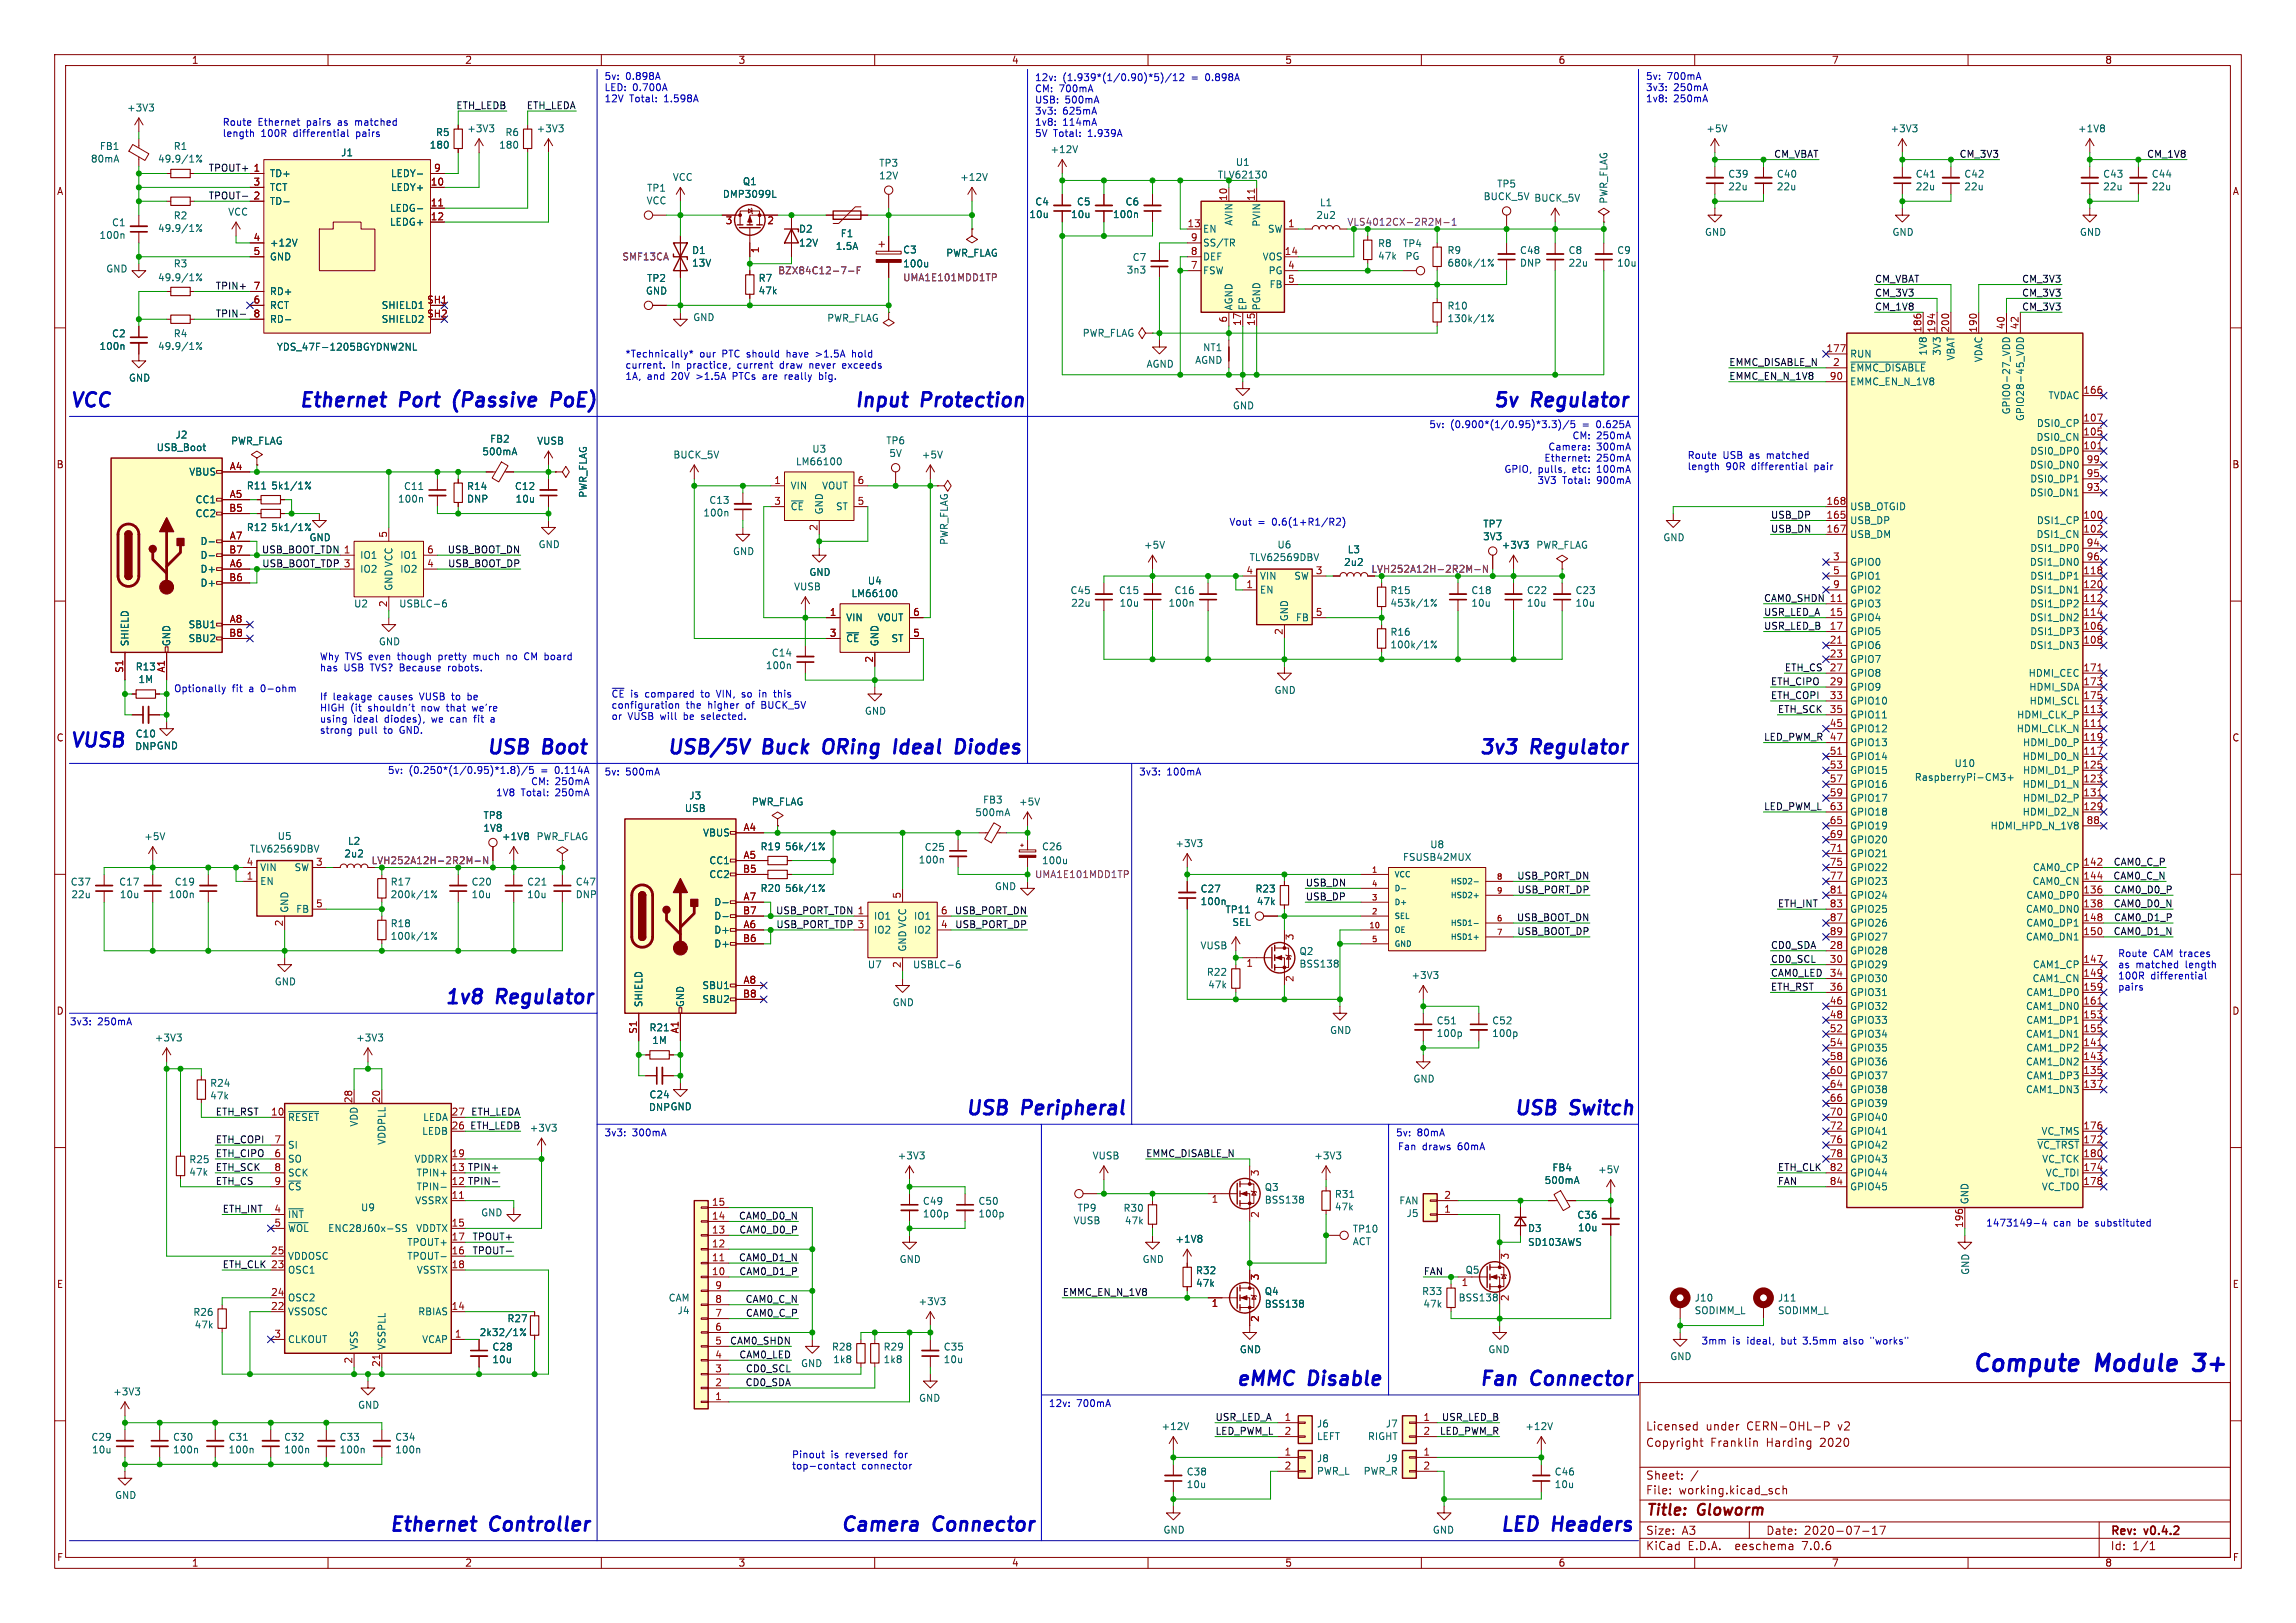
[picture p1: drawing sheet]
<svg xmlns="http://www.w3.org/2000/svg" width="420mm" height="297mm" viewBox="0 0 420 297" stroke-linecap="round" stroke-linejoin="round" font-family="sans-serif">
<defs><g id="words">
<g font-size="4.2" fill="#0000c2">
<text x="360.7" y="251.2">Compute</text>
<text x="383.6" y="251.2">Module</text>
<text x="402.8" y="251.2">3+</text>
</g>
<g font-size="3.5" fill="#0000c2">
<text x="12.7" y="74.7">VCC</text>
<text x="54.6" y="74.7">Ethernet</text>
<text x="73.3" y="74.7">Port</text>
<text x="84.1" y="74.7">(Passive</text>
<text x="103" y="74.7">PoE)</text>
<text x="156.2" y="74.7">Input</text>
<text x="168.7" y="74.7">Protection</text>
<text x="273" y="74.7">5v</text>
<text x="280.4" y="74.7">Regulator</text>
<text x="12.7" y="136.9">VUSB</text>
<text x="88.9" y="138.2">USB</text>
<text x="99.5" y="138.2">Boot</text>
<text x="121.9" y="138.2">USB/5V</text>
<text x="139.7" y="138.2">Buck</text>
<text x="151.8" y="138.2">ORing</text>
<text x="165.7" y="138.2">Ideal</text>
<text x="178" y="138.2">Diodes</text>
<text x="270.5" y="138.2">3v3</text>
<text x="280.2" y="138.2">Regulator</text>
<text x="81.3" y="183.9">1v8</text>
<text x="91" y="183.9">Regulator</text>
<text x="176.5" y="204.2">USB</text>
<text x="187.1" y="204.2">Peripheral</text>
<text x="276.9" y="204.2">USB</text>
<text x="287.4" y="204.2">Switch</text>
<text x="226.1" y="253.8">eMMC</text>
<text x="239.5" y="253.8">Disable</text>
<text x="270.5" y="253.8">Fan</text>
<text x="280.2" y="253.8">Connector</text>
<text x="71.1" y="280.4">Ethernet</text>
<text x="89.8" y="280.4">Controller</text>
<text x="153.7" y="280.4">Camera</text>
<text x="170.9" y="280.4">Connector</text>
<text x="274.3" y="280.4">LED</text>
<text x="284.2" y="280.4">Headers</text>
</g>
<g font-size="2.8" fill="#840000">
<text x="301" y="277.9">Title:</text>
<text x="310.6" y="277.9">Gloworm</text>
</g>
<g font-size="2.1" fill="#840000">
<text x="301" y="262">Licensed</text>
<text x="312" y="262">under</text>
<text x="319.6" y="262">CERN-OHL-P</text>
<text x="336.4" y="262">v2</text>
<text x="301" y="265">Copyright</text>
<text x="312.9" y="265">Franklin</text>
<text x="323.2" y="265">Harding</text>
<text x="333.1" y="265">2020</text>
<text x="301" y="273.7">File:</text>
<text x="301" y="271">Sheet:</text>
<text x="307.1" y="273.7">working.kicad_sch</text>
<text x="301" y="281.1">Size:</text>
<text x="307.6" y="281.1">A3</text>
<text x="323" y="281.1">Date:</text>
<text x="330" y="281.1">2020-07-17</text>
<text x="386" y="281.3">Rev:</text>
<text x="392.4" y="281.3">v0.4.2</text>
<text x="301" y="283.9">KiCad</text>
<text x="308.7" y="283.9">E.D.A.</text>
<text x="317.6" y="283.9">eeschema</text>
<text x="330" y="283.9">7.0.6</text>
<text x="386" y="283.9">Id:</text>
<text x="390.1" y="283.9">1/1</text>
</g>
<g font-size="1.8" fill="#840000">
<text x="35" y="11.9">1</text>
<text x="85" y="11.9">2</text>
<text x="135" y="11.9">3</text>
<text x="185" y="11.9">4</text>
<text x="235" y="11.9">5</text>
<text x="285" y="11.9">6</text>
<text x="335" y="11.9">7</text>
<text x="385" y="11.9">8</text>
<text x="10.3" y="35.9">A</text>
<text x="408.3" y="35.9">A</text>
<text x="10.3" y="85.9">B</text>
<text x="408.2" y="85.9">B</text>
<text x="10.3" y="135.9">C</text>
<text x="408.2" y="135.9">C</text>
<text x="10.3" y="185.9">D</text>
<text x="408.2" y="185.9">D</text>
<text x="10.3" y="235.9">E</text>
<text x="408.3" y="235.9">E</text>
<text x="10.3" y="285.9">F</text>
<text x="35" y="286.9">1</text>
<text x="85" y="286.9">2</text>
<text x="135" y="286.9">3</text>
<text x="185" y="286.9">4</text>
<text x="235" y="286.9">5</text>
<text x="285" y="286.9">6</text>
<text x="335" y="286.9">7</text>
<text x="385" y="286.9">8</text>
<text x="408.3" y="285.9">F</text>
</g>
<g font-size="1.8" fill="#0000c2">
<text x="110.5" y="14.7">5v:</text>
<text x="110.5" y="16.8">LED:</text>
<text x="114.4" y="14.7">0.898A</text>
<text x="115.7" y="16.8">0.700A</text>
<text x="189.2" y="14.9">12v:</text>
<text x="189.2" y="17">CM:</text>
<text x="193.7" y="17">700mA</text>
<text x="194.4" y="14.9">(1.939*(1/0.90)*5)/12</text>
<text x="218.1" y="14.9">=</text>
<text x="220.8" y="14.9">0.898A</text>
<text x="301" y="14.7">5v:</text>
<text x="301" y="16.8">3v3:</text>
<text x="304.9" y="14.7">700mA</text>
<text x="306.2" y="16.8">250mA</text>
<text x="40.6" y="23.1">Route</text>
<text x="47.2" y="23.1">Ethernet</text>
<text x="56.2" y="23.1">pairs</text>
<text x="62.1" y="23.1">as</text>
<text x="65.5" y="23.1">matched</text>
<text x="110.5" y="18.8">12V</text>
<text x="115.2" y="18.8">Total:</text>
<text x="121.6" y="18.8">1.598A</text>
<text x="189.2" y="19">USB:</text>
<text x="189.2" y="21.1">3v3:</text>
<text x="189.2" y="23.1">1v8:</text>
<text x="194.4" y="21.1">625mA</text>
<text x="194.4" y="23.1">114mA</text>
<text x="194.8" y="19">500mA</text>
<text x="301" y="18.8">1v8:</text>
<text x="306.2" y="18.8">250mA</text>
<text x="40.6" y="25.2">length</text>
<text x="47.7" y="25.2">100R</text>
<text x="53.8" y="25.2">differential</text>
<text x="65.4" y="25.2">pairs</text>
<text x="189.2" y="25.2">5V</text>
<text x="192.7" y="25.2">Total:</text>
<text x="199.1" y="25.2">1.939A</text>
<text x="114.3" y="65.5">*Technically*</text>
<text x="128" y="65.5">our</text>
<text x="132.2" y="65.5">PTC should</text>
<text x="144.4" y="65.5">have</text>
<text x="149.9" y="65.5">&gt;1.5A</text>
<text x="156.8" y="65.5">hold</text>
<text x="114.3" y="67.6">current.</text>
<text x="114.3" y="69.6">1A,</text>
<text x="118.4" y="69.6">and</text>
<text x="122.8" y="67.6">In</text>
<text x="123" y="69.6">20V</text>
<text x="125.8" y="67.6">practice,</text>
<text x="127.7" y="69.6">&gt;1.5A</text>
<text x="134.5" y="69.6">PTCs</text>
<text x="135.2" y="67.6">current</text>
<text x="140.2" y="69.6">are</text>
<text x="143.2" y="67.6">draw</text>
<text x="144.4" y="69.6">really</text>
<text x="148.8" y="67.6">never</text>
<text x="150.9" y="69.6">big.</text>
<text x="155" y="67.6">exceeds</text>
<text x="261.4" y="78.4">5v:</text>
<text x="265.3" y="78.4">(0.900*(1/0.95)*3.3)/5</text>
<text x="283.1" y="82.5">Camera:</text>
<text x="287.5" y="80.5">CM:</text>
<text x="289.6" y="78.4">=</text>
<text x="292" y="80.5">250mA</text>
<text x="292" y="82.5">300mA</text>
<text x="292.3" y="78.4">0.625A</text>
<text x="275.1" y="86.6">GPIO,</text>
<text x="281.1" y="88.7">3V3</text>
<text x="281.3" y="86.6">pulls,</text>
<text x="282.4" y="84.6">Ethernet:</text>
<text x="285.8" y="88.7">Total:</text>
<text x="287.8" y="86.6">etc:</text>
<text x="292" y="84.6">250mA</text>
<text x="292.2" y="88.7">900mA</text>
<text x="292.4" y="86.6">100mA</text>
<text x="308.6" y="84.1">Route</text>
<text x="308.6" y="86.1">length</text>
<text x="315.2" y="84.1">USB</text>
<text x="315.7" y="86.1">90R</text>
<text x="320.1" y="84.1">as</text>
<text x="320.6" y="86.1">differential</text>
<text x="323.5" y="84.1">matched</text>
<text x="332.2" y="86.1">pair</text>
<text x="224.8" y="96.3">Vout</text>
<text x="230.1" y="96.3">=</text>
<text x="232.8" y="96.3">0.6(1+R1/R2)</text>
<text x="58.4" y="120.9">Why TVS even</text>
<text x="58.4" y="122.9">has</text>
<text x="62.9" y="122.9">USB</text>
<text x="67.9" y="122.9">TVS? Because</text>
<text x="73.1" y="120.9">though</text>
<text x="80.7" y="120.9">pretty</text>
<text x="82.5" y="122.9">robots.</text>
<text x="87.3" y="120.9">much</text>
<text x="93.6" y="120.9">no</text>
<text x="97" y="120.9">CM board</text>
<text x="31.7" y="126.8">Optionally</text>
<text x="42.5" y="126.8">fit</text>
<text x="45.7" y="126.8">a</text>
<text x="48" y="126.8">0-ohm</text>
<text x="58.4" y="128.2">If</text>
<text x="58.4" y="130.3">HIGH</text>
<text x="60.9" y="128.2">leakage</text>
<text x="64.1" y="130.3">(it</text>
<text x="67.5" y="130.3">shouldn't</text>
<text x="69.4" y="128.2">causes</text>
<text x="77.1" y="128.2">VUSB</text>
<text x="77.4" y="130.3">now</text>
<text x="82.2" y="130.3">that</text>
<text x="83.2" y="128.2">to</text>
<text x="86.2" y="128.2">be</text>
<text x="87.1" y="130.3">we're</text>
<text x="111.8" y="127.7">~{CE}</text>
<text x="111.8" y="129.8">configuration</text>
<text x="111.8" y="131.8">or</text>
<text x="114.9" y="131.8">VUSB</text>
<text x="115.3" y="127.7">is</text>
<text x="118.2" y="127.7">compared</text>
<text x="120.9" y="131.8">will</text>
<text x="125.4" y="131.8">be</text>
<text x="125.5" y="129.8">the</text>
<text x="128.6" y="127.7">to</text>
<text x="128.8" y="131.8">selected.</text>
<text x="129.6" y="129.8">higher</text>
<text x="131.6" y="127.7">VIN,</text>
<text x="136.4" y="127.7">so</text>
<text x="136.7" y="129.8">of</text>
<text x="139.8" y="127.7">in</text>
<text x="139.8" y="129.8">BUCK_5V</text>
<text x="142.7" y="127.7">this</text>
<text x="58.4" y="132.3">using</text>
<text x="58.4" y="134.4">strong</text>
<text x="64.7" y="132.3">ideal</text>
<text x="65.6" y="134.4">pull</text>
<text x="70.4" y="134.4">to</text>
<text x="70.5" y="132.3">diodes),</text>
<text x="73.4" y="134.4">GND.</text>
<text x="79.3" y="132.3">we</text>
<text x="82.9" y="132.3">can</text>
<text x="87.4" y="132.3">fit</text>
<text x="90.7" y="132.3">a</text>
<text x="70.9" y="141.7">5v:</text>
<text x="74.8" y="141.7">(0.250*(1/0.95)*1.8)/5</text>
<text x="97" y="143.8">CM:</text>
<text x="99.1" y="141.7">=</text>
<text x="101.5" y="143.8">250mA</text>
<text x="101.8" y="141.7">0.114A</text>
<text x="110.5" y="142">5v:</text>
<text x="114.4" y="142">500mA</text>
<text x="208.3" y="142">3v3:</text>
<text x="213.4" y="142">100mA</text>
<text x="90.6" y="145.8">1V8</text>
<text x="95.3" y="145.8">Total:</text>
<text x="101.7" y="145.8">250mA</text>
<text x="387.3" y="175.2">Route</text>
<text x="387.3" y="177.3">as</text>
<text x="387.3" y="179.3">100R</text>
<text x="390.7" y="177.3">matched</text>
<text x="393.4" y="179.3">differential</text>
<text x="393.9" y="175.2">CAM traces</text>
<text x="399.9" y="177.3">length</text>
<text x="387.3" y="181.4">pairs</text>
<text x="12.7" y="187.7">3v3:</text>
<text x="17.9" y="187.7">250mA</text>
<text x="110.5" y="208">3v3:</text>
<text x="115.7" y="208">300mA</text>
<text x="255.3" y="208">5v:</text>
<text x="259.2" y="208">80mA</text>
<text x="255.6" y="210.6">Fan</text>
<text x="260.2" y="210.6">draws</text>
<text x="266.8" y="210.6">60mA</text>
<text x="363.2" y="224.5">1473149-4</text>
<text x="375.6" y="224.5">can</text>
<text x="380.2" y="224.5">be</text>
<text x="383.6" y="224.5">substituted</text>
<text x="311.1" y="246.1">3mm</text>
<text x="316.9" y="246.1">is</text>
<text x="319.7" y="246.1">ideal,</text>
<text x="326.2" y="246.1">but</text>
<text x="330.3" y="246.1">3.5mm</text>
<text x="337.9" y="246.1">also</text>
<text x="343.1" y="246.1">&quot;works&quot;</text>
<text x="191.8" y="257.6">12v:</text>
<text x="196.9" y="257.6">700mA</text>
<text x="144.8" y="266.9">Pinout</text>
<text x="144.8" y="269">top-contact</text>
<text x="152" y="266.9">is</text>
<text x="154.8" y="266.9">reversed</text>
<text x="157.6" y="269">connector</text>
<text x="164" y="266.9">for</text>
</g>
<g font-size="1.8" fill="#006464">
<text x="23.1" y="20.6">+3V3</text>
<text x="16.5" y="29.9">80mA</text>
<text x="18.2" y="27.6">FB1</text>
<text x="28.8" y="29.9">49.9/1%</text>
<text x="31.7" y="27.6">R1</text>
<text x="62.3" y="28.8">J1</text>
<text x="78.5" y="27.4">180</text>
<text x="79.7" y="25.1">R5</text>
<text x="85.4" y="24.4">+3V3</text>
<text x="91.2" y="27.4">180</text>
<text x="92.4" y="25.1">R6</text>
<text x="98.1" y="24.4">+3V3</text>
<text x="192" y="28.2">+12V</text>
<text x="312" y="24.4">+5V</text>
<text x="345.7" y="24.4">+3V3</text>
<text x="380" y="24.4">+1V8</text>
<text x="49.3" y="32.6">TD+</text>
<text x="49.3" y="35.2">TCT</text>
<text x="71.4" y="35.2">LEDY+</text>
<text x="71.4" y="32.6">LEDY-</text>
<text x="118.3" y="35.3">TP1</text>
<text x="123" y="33.3">VCC</text>
<text x="135.8" y="34.1">Q1</text>
<text x="160.7" y="33">12V</text>
<text x="160.7" y="30.7">TP3</text>
<text x="175.5" y="33.3">+12V</text>
<text x="226" y="30.6">U1</text>
<text x="273.8" y="34.5">TP5</text>
<text x="316" y="32.7">C39</text>
<text x="316" y="35">22u</text>
<text x="324.9" y="32.7">C40</text>
<text x="324.9" y="35">22u</text>
<text x="350.3" y="32.7">C41</text>
<text x="350.3" y="35">22u</text>
<text x="359.2" y="32.7">C42</text>
<text x="359.2" y="35">22u</text>
<text x="384.6" y="32.7">C43</text>
<text x="384.6" y="35">22u</text>
<text x="393.5" y="32.7">C44</text>
<text x="393.5" y="35">22u</text>
<text x="20.4" y="41.6">C1</text>
<text x="31.7" y="40.3">R2</text>
<text x="41.6" y="39.6">VCC</text>
<text x="49.3" y="37.7">TD-</text>
<text x="71.2" y="39">LEDG-</text>
<text x="71.2" y="41.5">LEDG+</text>
<text x="118.2" y="37.6">VCC</text>
<text x="132.1" y="36.4">DMP3099L</text>
<text x="188.2" y="40.1">10u</text>
<text x="189.3" y="37.8">C4</text>
<text x="195.8" y="40.1">10u</text>
<text x="196.9" y="37.8">C5</text>
<text x="203.5" y="40.1">100n</text>
<text x="205.8" y="37.8">C6</text>
<text x="225.7" y="41.4" transform="rotate(-90 225.7 41.4)">AVIN</text>
<text x="230.7" y="41.6" transform="rotate(-90 230.7 41.6)">PVIN</text>
<text x="240.7" y="40.3">2u2</text>
<text x="241.3" y="37.9">L1</text>
<text x="271.3" y="36.8">BUCK_5V BUCK_5V</text>
<text x="294.2" y="37.4" transform="rotate(-90 294.2 37.4)">PWR_FLAG</text>
<text x="18.1" y="43.9">100n</text>
<text x="28.8" y="42.6">49.9/1%</text>
<text x="49.3" y="45.3">+12V</text>
<text x="49.3" y="47.9">GND</text>
<text x="126.5" y="46.7">D1</text>
<text x="146.1" y="42.8">D2</text>
<text x="146.1" y="45.3">12V</text>
<text x="152.8" y="45.9">1.5A</text>
<text x="153.7" y="43.6">F1</text>
<text x="165.1" y="46.6">C3</text>
<text x="173" y="47.2">PWR_FLAG</text>
<text x="207.1" y="48">C7</text>
<text x="220" y="42.8">EN</text>
<text x="220" y="47.9">DEF</text>
<text x="220" y="45.3">SS/TR</text>
<text x="230.9" y="47.9">VOS</text>
<text x="231.8" y="42.8">SW</text>
<text x="252" y="45.4">R8</text>
<text x="252" y="47.7">47k</text>
<text x="256.5" y="45.4">TP4</text>
<text x="257" y="47.8">PG</text>
<text x="264.7" y="46.7">R9</text>
<text x="277.9" y="46.7">C48</text>
<text x="286.8" y="46.7">C8</text>
<text x="295.7" y="46.7">C9</text>
<text x="311.8" y="43.4">GND</text>
<text x="346.1" y="43.4">GND</text>
<text x="380.4" y="43.4">GND</text>
<text x="19.3" y="50.1">GND</text>
<text x="28.8" y="51.7">49.9/1%</text>
<text x="31.7" y="49.1">R3</text>
<text x="118.3" y="51.8">TP2</text>
<text x="126.5" y="49">13V</text>
<text x="138.7" y="51.8">R7</text>
<text x="165.1" y="49.1">100u</text>
<text x="206" y="50.3">3n3</text>
<text x="220" y="50.4">FSW</text>
<text x="232" y="50.4">PG</text>
<text x="232.1" y="52.9">FB</text>
<text x="264.7" y="49">680k/1%</text>
<text x="277.9" y="49">DNP</text>
<text x="286.8" y="49">22u</text>
<text x="295.7" y="49">10u</text>
<text x="49.3" y="56.7">RCT</text>
<text x="49.3" y="54.2">RD+</text>
<text x="49.3" y="59.3">RD-</text>
<text x="69.7" y="56.7">SHIELD1</text>
<text x="69.7" y="59.3">SHIELD2</text>
<text x="118.1" y="54.1">GND</text>
<text x="126.7" y="59">GND</text>
<text x="138.7" y="54.1">47k</text>
<text x="151.2" y="59.1">PWR_FLAG</text>
<text x="225.7" y="56.9" transform="rotate(-90 225.7 56.9)">AGND</text>
<text x="228.2" y="56.9" transform="rotate(-90 228.2 56.9)">EP</text>
<text x="230.7" y="56.9" transform="rotate(-90 230.7 56.9)">PGND</text>
<text x="264.7" y="56.8">R10</text>
<text x="264.7" y="59.2">130k/1%</text>
<text x="18.1" y="64.2">100n</text>
<text x="20.4" y="61.9">C2</text>
<text x="28.8" y="64.2">49.9/1%</text>
<text x="31.7" y="61.9">R4</text>
<text x="50.5" y="64.4">YDS_47F-1205BGYDNW2NL</text>
<text x="197.9" y="61.8">PWR_FLAG</text>
<text x="220" y="64.5">NT1</text>
<text x="338.3" y="65.6">RUN</text>
<text x="352.7" y="65.2" transform="rotate(-90 352.7 65.2)">1V8</text>
<text x="355.2" y="65.2" transform="rotate(-90 355.2 65.2)">3V3</text>
<text x="23.5" y="70">GND</text>
<text x="209.6" y="67.5">AGND</text>
<text x="218.5" y="66.8">AGND</text>
<text x="338.3" y="68.2">~{EMMC_DISABLE}</text>
<text x="338.3" y="70.7">EMMC_EN_N_1V8</text>
<text x="357.7" y="66.1" transform="rotate(-90 357.7 66.1)">VBAT</text>
<text x="362.8" y="66.4" transform="rotate(-90 362.8 66.4)">VDAC</text>
<text x="225.4" y="75.1">GND</text>
<text x="367.9" y="75.9" transform="rotate(-90 367.9 75.9)">GPIO0-27_VDD</text>
<text x="370.4" y="77.2" transform="rotate(-90 370.4 77.2)">GPIO28-45_VDD</text>
<text x="374.6" y="73.3">TVDAC</text>
<text x="28.6" y="82.8">USB_Boot</text>
<text x="32" y="80.4">J2</text>
<text x="42.2" y="81.6">PWR_FLAG</text>
<text x="88.1" y="83.5">500mA</text>
<text x="89.6" y="81.2">FB2</text>
<text x="98.2" y="81.6">VUSB</text>
<text x="148.5" y="83">U3</text>
<text x="162" y="81.5">TP6</text>
<text x="162.6" y="83.8">5V</text>
<text x="371.3" y="83.4">DSI0_DP0</text>
<text x="372.4" y="80.9">DSI0_CN</text>
<text x="372.5" y="78.3">DSI0_CP</text>
<text x="34.5" y="87.2">VBUS</text>
<text x="45" y="89.8">R11</text>
<text x="49.5" y="89.8">5k1/1%</text>
<text x="73.8" y="89.9">C11</text>
<text x="85.3" y="89.9">R14</text>
<text x="94.1" y="89.9">C12</text>
<text x="123.1" y="84.1">BUCK_5V</text>
<text x="144.5" y="89.8">VIN</text>
<text x="145.5" y="85.3">LM66100</text>
<text x="150.3" y="89.8">VOUT</text>
<text x="168.5" y="84.1">+5V</text>
<text x="371.2" y="86">DSI0_DN0</text>
<text x="371.3" y="88.5">DSI0_DP1</text>
<text x="35.7" y="92.3">CC1</text>
<text x="35.7" y="94.8">CC2</text>
<text x="72.7" y="92.2">100n</text>
<text x="85.3" y="92.2">DNP</text>
<text x="94.2" y="92.2">10u</text>
<text x="107.5" y="91.2" transform="rotate(-90 107.5 91.2)">PWR_FLAG</text>
<text x="128.6" y="94.7">100n</text>
<text x="129.7" y="92.4">C13</text>
<text x="144.5" y="93.6">~{CE}</text>
<text x="150.7" y="94.2" transform="rotate(-90 150.7 94.2)">GND</text>
<text x="152.8" y="93.6">ST</text>
<text x="338.3" y="93.6">USB_OTGID</text>
<text x="371.2" y="91">DSI0_DN1</text>
<text x="36.6" y="99.9">D-</text>
<text x="45" y="97.4">R12</text>
<text x="49.5" y="97.4">5k1/1%</text>
<text x="56.5" y="99.2">GND</text>
<text x="98.4" y="100.5">GND</text>
<text x="134" y="101.8">GND</text>
<text x="173.6" y="99.8" transform="rotate(-90 173.6 99.8)">PWR_FLAG</text>
<text x="209.2" y="100.6">+5V</text>
<text x="233.6" y="100.6">U6</text>
<text x="246.4" y="101.4">L3</text>
<text x="271.2" y="99.1">3V3</text>
<text x="271.2" y="96.7">TP7</text>
<text x="274.6" y="100.6">+3V3</text>
<text x="280.9" y="100.6">PWR_FLAG</text>
<text x="304.2" y="99.2">GND</text>
<text x="338.3" y="96.1">USB_DP</text>
<text x="338.3" y="98.7">USB_DM</text>
<text x="371.3" y="101.2">DSI1_DP0</text>
<text x="372.4" y="98.7">DSI1_CN</text>
<text x="372.5" y="96.1">DSI1_CP</text>
<text x="36.6" y="105">D+</text>
<text x="36.6" y="107.5">D+</text>
<text x="36.6" y="102.5">D-</text>
<text x="65.8" y="102.5">IO1</text>
<text x="65.8" y="105">IO2</text>
<text x="73.1" y="105">IO2</text>
<text x="73.1" y="102.5">IO1</text>
<text x="148" y="105.6">GND</text>
<text x="158.6" y="107.2">U4</text>
<text x="228.5" y="102.9">TLV62569DBV</text>
<text x="230.4" y="106.3">VIN</text>
<text x="236.7" y="106.3">SW</text>
<text x="245.8" y="103.8">2u2</text>
<text x="338.3" y="103.7">GPIO0</text>
<text x="338.3" y="106.3">GPIO1</text>
<text x="371.2" y="103.7">DSI1_DN0</text>
<text x="371.3" y="106.3">DSI1_DP1</text>
<text x="64.7" y="111.4">U2</text>
<text x="72" y="108.2" transform="rotate(-90 72 108.2)">GND VCC</text>
<text x="72.9" y="111.4">USBLC-6</text>
<text x="145.2" y="108.2">VUSB</text>
<text x="154.7" y="113.9">VIN</text>
<text x="155.7" y="109.5">LM66100</text>
<text x="160.4" y="113.9">VOUT</text>
<text x="195.7" y="108.9">C45</text>
<text x="195.8" y="111.2">22u</text>
<text x="204.6" y="108.9">C15</text>
<text x="204.7" y="111.2">10u</text>
<text x="213.7" y="111.2">100n</text>
<text x="214.7" y="108.9">C16</text>
<text x="230.4" y="108.8">EN</text>
<text x="235.8" y="113.8" transform="rotate(-90 235.8 113.8)">GND</text>
<text x="237" y="113.9">FB</text>
<text x="254.2" y="108.9">R15</text>
<text x="254.2" y="111.2">453k/1%</text>
<text x="269" y="108.9">C18</text>
<text x="269" y="111.2">10u</text>
<text x="279.2" y="108.9">C22</text>
<text x="279.2" y="111.2">10u</text>
<text x="288.1" y="108.9">C23</text>
<text x="288.1" y="111.2">10u</text>
<text x="338.3" y="111.4">GPIO3</text>
<text x="338.3" y="113.9">GPIO4</text>
<text x="338.3" y="108.8">GPIO2</text>
<text x="371.2" y="113.9">DSI1_DN2</text>
<text x="371.2" y="108.8">DSI1_DN1</text>
<text x="371.3" y="111.4">DSI1_DP2</text>
<text x="23.7" y="118.4" transform="rotate(-90 23.7 118.4)">SHIELD</text>
<text x="31.3" y="118.4" transform="rotate(-90 31.3 118.4)">GND</text>
<text x="34.4" y="115.2">SBU1</text>
<text x="34.4" y="117.7">SBU2</text>
<text x="69.2" y="118.3">GND</text>
<text x="154.7" y="117.7">~{CE}</text>
<text x="160.9" y="118.4" transform="rotate(-90 160.9 118.4)">GND</text>
<text x="163" y="117.7">ST</text>
<text x="254.2" y="116.5">R16</text>
<text x="254.2" y="118.8">100k/1%</text>
<text x="338.3" y="116.4">GPIO5</text>
<text x="338.3" y="119">GPIO6</text>
<text x="371.2" y="119">DSI1_DN3</text>
<text x="371.3" y="116.4">DSI1_DP3</text>
<text x="24.7" y="122.9">R13</text>
<text x="25.2" y="125.2">1M</text>
<text x="140" y="122.7">100n</text>
<text x="141.1" y="120.3">C14</text>
<text x="338.3" y="121.5">GPIO7</text>
<text x="338.3" y="124.1">GPIO8</text>
<text x="371" y="124.1">HDMI_CEC</text>
<text x="158.1" y="131">GND</text>
<text x="233" y="127.2">GND</text>
<text x="338.3" y="126.6">GPIO9</text>
<text x="338.3" y="129.1">GPIO10</text>
<text x="338.3" y="131.7">GPIO11</text>
<text x="368.9" y="131.7">HDMI_CLK_P</text>
<text x="371.1" y="126.6">HDMI_SDA</text>
<text x="371.2" y="129.1">HDMI_SCL</text>
<text x="24.6" y="137.5">DNPGND</text>
<text x="24.7" y="135.2">C10</text>
<text x="338.3" y="134.2">GPIO12</text>
<text x="338.3" y="136.8">GPIO13</text>
<text x="368.8" y="134.2">HDMI_CLK_N</text>
<text x="369.9" y="136.8">HDMI_D0_P</text>
<text x="338.3" y="139.3">GPIO14</text>
<text x="338.3" y="141.8">GPIO15</text>
<text x="350.1" y="143.1">RaspberryPi-CM3+</text>
<text x="357.4" y="140.6">U10</text>
<text x="369.9" y="139.3">HDMI_D0_N</text>
<text x="369.9" y="141.8">HDMI_D1_P</text>
<text x="125.2" y="148.8">USB</text>
<text x="126" y="146.5">J3</text>
<text x="137.4" y="147.6">PWR_FLAG</text>
<text x="178.3" y="149.6">500mA</text>
<text x="179.7" y="147.2">FB3</text>
<text x="186.3" y="147.6">+5V</text>
<text x="338.3" y="144.4">GPIO16</text>
<text x="338.3" y="146.9">GPIO17</text>
<text x="338.3" y="149.5">GPIO18</text>
<text x="369.9" y="144.4">HDMI_D1_N</text>
<text x="369.9" y="149.5">HDMI_D2_N</text>
<text x="369.9" y="146.9">HDMI_D2_P</text>
<text x="26.3" y="153.9">+5V</text>
<text x="50.7" y="153.9">U5</text>
<text x="63.5" y="154.8">L2</text>
<text x="88.3" y="152.4">1V8</text>
<text x="88.3" y="150.1">TP8</text>
<text x="91.7" y="153.9">+1V8</text>
<text x="98.1" y="153.9">PWR_FLAG</text>
<text x="128.5" y="153.3">VBUS</text>
<text x="139" y="155.8">R19</text>
<text x="143.5" y="155.8">56k/1%</text>
<text x="169" y="155.9">C25</text>
<text x="190.5" y="155.8">C26</text>
<text x="214.9" y="155.2">+3V3</text>
<text x="261.5" y="155.4">U8</text>
<text x="338.3" y="152">GPIO19</text>
<text x="338.3" y="154.5">GPIO20</text>
<text x="364" y="152">HDMI_HPD_N_1V8</text>
<text x="45.6" y="156.2">TLV62569DBV</text>
<text x="47.5" y="159.6">VIN</text>
<text x="53.8" y="159.6">SW</text>
<text x="62.9" y="157.1">2u2</text>
<text x="129.7" y="158.3">CC1</text>
<text x="129.7" y="160.9">CC2</text>
<text x="168" y="158.2">100n</text>
<text x="190.5" y="158.3">100u</text>
<text x="256.5" y="157.7">FSUSB42MUX</text>
<text x="338.3" y="157.1">GPIO21</text>
<text x="338.3" y="159.6">GPIO22</text>
<text x="371.8" y="159.6">CAM0_CP</text>
<text x="12.8" y="162.3">C37</text>
<text x="13" y="164.6">22u</text>
<text x="21.7" y="162.3">C17</text>
<text x="21.8" y="164.6">10u</text>
<text x="30.8" y="164.6">100n</text>
<text x="31.9" y="162.3">C19</text>
<text x="47.5" y="162.2">EN</text>
<text x="52.9" y="167.1" transform="rotate(-90 52.9 167.1)">GND</text>
<text x="54.1" y="167.2">FB</text>
<text x="71.4" y="162.3">R17</text>
<text x="71.4" y="164.6">200k/1%</text>
<text x="86.2" y="162.3">C20</text>
<text x="86.2" y="164.6">10u</text>
<text x="96.3" y="162.3">C21</text>
<text x="96.3" y="164.6">10u</text>
<text x="105.2" y="164.6">DNP</text>
<text x="105.2" y="162.3">C47</text>
<text x="130.6" y="166">D-</text>
<text x="139" y="163.4">R20</text>
<text x="143.5" y="163.4">56k/1%</text>
<text x="181.9" y="163.1">GND</text>
<text x="219.5" y="165.8">100n</text>
<text x="219.5" y="163.5">C27</text>
<text x="224.1" y="167.3">TP11</text>
<text x="229.5" y="163.5">R23</text>
<text x="229.8" y="165.8">47k</text>
<text x="338.3" y="162.2">GPIO23</text>
<text x="338.3" y="164.7">GPIO24</text>
<text x="338.3" y="167.2">GPIO25</text>
<text x="370.5" y="167.2">CAM0_DN0</text>
<text x="370.6" y="164.7">CAM0_DP0</text>
<text x="371.7" y="162.2">CAM0_CN</text>
<text x="71.4" y="169.9">R18</text>
<text x="71.4" y="172.2">100k/1%</text>
<text x="130.6" y="171">D+</text>
<text x="130.6" y="173.6">D+</text>
<text x="130.6" y="168.5">D-</text>
<text x="159.8" y="168.5">IO1</text>
<text x="159.8" y="171">IO2</text>
<text x="167.1" y="171">IO2</text>
<text x="167.1" y="168.5">IO1</text>
<text x="219.5" y="173.9">VUSB</text>
<text x="225.3" y="169.6">SEL</text>
<text x="338.3" y="169.8">GPIO26</text>
<text x="338.3" y="172.3">GPIO27</text>
<text x="370.5" y="172.3">CAM0_DN1</text>
<text x="370.6" y="169.8">CAM0_DP1</text>
<text x="158.6" y="177.4">U7</text>
<text x="166" y="174.2" transform="rotate(-90 166 174.2)">GND VCC</text>
<text x="166.9" y="177.4">USBLC-6</text>
<text x="220.7" y="178.8">R22</text>
<text x="237.6" y="177.3">BSS138</text>
<text x="237.6" y="175">Q2</text>
<text x="258.1" y="179.3">+3V3</text>
<text x="338.3" y="174.9">GPIO28</text>
<text x="338.3" y="177.4">GPIO29</text>
<text x="338.3" y="179.9">GPIO30</text>
<text x="371.7" y="179.9">CAM1_CN</text>
<text x="371.8" y="177.4">CAM1_CP</text>
<text x="50.2" y="180.5">GND</text>
<text x="117.7" y="184.4" transform="rotate(-90 117.7 184.4)">SHIELD</text>
<text x="125.3" y="184.4" transform="rotate(-90 125.3 184.4)">GND</text>
<text x="128.4" y="181.2">SBU1</text>
<text x="128.4" y="183.7">SBU2</text>
<text x="163.2" y="184.3">GND</text>
<text x="220.9" y="181.1">47k</text>
<text x="338.3" y="182.5">GPIO31</text>
<text x="338.3" y="185">GPIO32</text>
<text x="370.5" y="185">CAM1_DN0</text>
<text x="370.6" y="182.5">CAM1_DP0</text>
<text x="28.2" y="190.8">+3V3</text>
<text x="65" y="190.8">+3V3</text>
<text x="118.7" y="188.9">R21</text>
<text x="119.2" y="191.2">1M</text>
<text x="243.2" y="189.4">GND</text>
<text x="262.7" y="187.7">C51</text>
<text x="262.7" y="190">100p</text>
<text x="272.9" y="187.7">C52</text>
<text x="272.9" y="190">100p</text>
<text x="338.3" y="187.6">GPIO33</text>
<text x="338.3" y="190.1">GPIO34</text>
<text x="370.5" y="190.1">CAM1_DN1</text>
<text x="370.6" y="187.6">CAM1_DP1</text>
<text x="338.3" y="192.6">GPIO35</text>
<text x="338.3" y="195.2">GPIO36</text>
<text x="338.3" y="197.7">GPIO37</text>
<text x="370.5" y="195.2">CAM1_DN2</text>
<text x="370.6" y="197.7">CAM1_DP3</text>
<text x="370.6" y="192.6">CAM1_DP2</text>
<text x="38.3" y="201.4">47k</text>
<text x="38.3" y="199.1">R24</text>
<text x="118.6" y="203.5">DNPGND</text>
<text x="118.7" y="201.2">C24</text>
<text x="258.4" y="198.3">GND</text>
<text x="338.3" y="200.3">GPIO38</text>
<text x="338.3" y="202.8">GPIO39</text>
<text x="370.5" y="200.3">CAM1_DN3</text>
<text x="52.6" y="205.3">~{RESET}</text>
<text x="65.6" y="206.3" transform="rotate(-90 65.6 206.3)">VDD</text>
<text x="70.7" y="209.6" transform="rotate(-90 70.7 209.6)">VDDPLL</text>
<text x="77.1" y="207.9">LEDB</text>
<text x="77.3" y="205.3">LEDA</text>
<text x="96.8" y="207.3">+3V3</text>
<text x="338.3" y="205.3">GPIO40</text>
<text x="338.3" y="207.9">GPIO41</text>
<text x="373.3" y="207.9">VC_TMS</text>
<text x="34.5" y="215.4">47k</text>
<text x="34.5" y="213.1">R25</text>
<text x="52.6" y="213">SO</text>
<text x="52.6" y="210.4">SI</text>
<text x="52.6" y="215.5">SCK</text>
<text x="75.7" y="213">VDDRX</text>
<text x="76.1" y="215.5">TPIN+</text>
<text x="164.1" y="212.4">+3V3</text>
<text x="199.8" y="212.4">VUSB</text>
<text x="240.3" y="212.4">+3V3</text>
<text x="283.9" y="214.6">FB4</text>
<text x="292.2" y="214.9">+5V</text>
<text x="338.3" y="210.4">GPIO42</text>
<text x="338.3" y="213">GPIO43</text>
<text x="338.3" y="215.5">GPIO44</text>
<text x="372.5" y="210.4">~{VC_TRST}</text>
<text x="373.5" y="213">VC_TCK</text>
<text x="374.1" y="215.5">VC_TDI</text>
<text x="52.6" y="218">~{CS}</text>
<text x="65.9" y="221.8">U9</text>
<text x="75.9" y="220.6">VSSRX</text>
<text x="76.1" y="218">TPIN-</text>
<text x="168.7" y="220.7">C49</text>
<text x="178.9" y="220.7">C50</text>
<text x="197" y="221.9">TP9</text>
<text x="205.4" y="221.9">R30</text>
<text x="231.3" y="220.4">BSS138</text>
<text x="231.3" y="218.1">Q3</text>
<text x="244.1" y="221.7">47k</text>
<text x="244.1" y="219.4">R31</text>
<text x="255.9" y="220.6">FAN</text>
<text x="282.4" y="216.9">500mA</text>
<text x="338.3" y="218">GPIO45</text>
<text x="360.3" y="220.5" transform="rotate(-90 360.3 220.5)">GND</text>
<text x="373.4" y="218">VC_TDO</text>
<text x="52.6" y="223.1">~{INT}</text>
<text x="52.6" y="225.7">~{WOL} ENC28J60x-SS</text>
<text x="76" y="225.7">VDDTX</text>
<text x="87.9" y="222.8">GND</text>
<text x="168.7" y="223">100p</text>
<text x="178.9" y="223">100p</text>
<text x="196.3" y="224.2">VUSB</text>
<text x="205.7" y="224.3">47k</text>
<text x="214.9" y="227.6">+1V8</text>
<text x="247.4" y="225.8">TP10</text>
<text x="257.2" y="222.9">J5</text>
<text x="279.4" y="225.7">D3</text>
<text x="288.4" y="223.2">C36</text>
<text x="288.5" y="225.5">10u</text>
<text x="52.6" y="233.3">OSC1</text>
<text x="52.6" y="230.7">VDDOSC</text>
<text x="74.4" y="230.7">TPOUT-</text>
<text x="74.4" y="228.2">TPOUT+</text>
<text x="76.2" y="233.3">VSSTX</text>
<text x="164.5" y="231.3">GND</text>
<text x="208.9" y="231.3">GND</text>
<text x="218.7" y="233.4">R32</text>
<text x="247.4" y="228.1">ACT</text>
<text x="268" y="233.3">Q5</text>
<text x="279.4" y="228.2">SD103AWS</text>
<text x="360.4" y="233.4" transform="rotate(-90 360.4 233.4)">GND</text>
<text x="52.6" y="238.4">OSC2</text>
<text x="122.2" y="238.4">CAM</text>
<text x="167.9" y="239">+3V3</text>
<text x="218.7" y="235.7">47k</text>
<text x="231.3" y="239.5">BSS138</text>
<text x="231.3" y="237.2">Q4</text>
<text x="260" y="237.2">R33</text>
<text x="260.3" y="239.5">47k</text>
<text x="266.7" y="238.4">BSS138</text>
<text x="309.9" y="238.4">J10</text>
<text x="325.1" y="238.4">J11</text>
<text x="35.3" y="241">R26</text>
<text x="35.5" y="243.3">47k</text>
<text x="52.6" y="240.9">VSSOSC</text>
<text x="52.6" y="246">CLKOUT</text>
<text x="76.4" y="240.9">RBIAS</text>
<text x="77.1" y="246">VCAP</text>
<text x="87.6" y="244.7">2k32/1%</text>
<text x="92.7" y="242.2">R27</text>
<text x="123.8" y="240.7">J4</text>
<text x="309.9" y="240.7">SODIMM_L</text>
<text x="325.1" y="240.7">SODIMM_L</text>
<text x="65.6" y="247.1" transform="rotate(-90 65.6 247.1)">VSS</text>
<text x="70.7" y="247.1" transform="rotate(-90 70.7 247.1)">VSSPLL</text>
<text x="90" y="247.3">C28</text>
<text x="90" y="249.7">10u</text>
<text x="146.4" y="250.4">GND</text>
<text x="152.1" y="247.3">R28</text>
<text x="152.3" y="249.7">1k8</text>
<text x="161.5" y="249.7">1k8</text>
<text x="161.5" y="247.3">R29</text>
<text x="172.5" y="247.3">C35</text>
<text x="172.5" y="249.7">10u</text>
<text x="226.7" y="247.8">GND</text>
<text x="272.2" y="247.8">GND</text>
<text x="305.4" y="249.1">GND</text>
<text x="20.6" y="255.5">+3V3</text>
<text x="65.4" y="258">GND</text>
<text x="168" y="256.7">GND</text>
<text x="16.6" y="263.9">C29</text>
<text x="31.6" y="263.9">C30</text>
<text x="41.7" y="263.9">C31</text>
<text x="51.9" y="263.9">C32</text>
<text x="62" y="263.9">C33</text>
<text x="72.2" y="263.9">C34</text>
<text x="212.4" y="261.9">+12V</text>
<text x="240.8" y="261.4">J6</text>
<text x="240.8" y="263.7">LEFT</text>
<text x="250.1" y="263.7">RIGHT</text>
<text x="253.4" y="261.4">J7</text>
<text x="278.9" y="261.9">+12V</text>
<text x="16.7" y="266.2">10u</text>
<text x="31.6" y="266.2">100n</text>
<text x="41.7" y="266.2">100n</text>
<text x="51.9" y="266.2">100n</text>
<text x="62" y="266.2">100n</text>
<text x="72.2" y="266.2">100n</text>
<text x="240.8" y="267.8">J8</text>
<text x="253.4" y="267.8">J9</text>
<text x="21" y="274.5">GND</text>
<text x="217" y="270.2">C38</text>
<text x="217" y="272.5">10u</text>
<text x="240.8" y="270.1">PWR_L</text>
<text x="249.3" y="270.1">PWR_R</text>
<text x="284.3" y="270.2">C46</text>
<text x="284.3" y="272.5">10u</text>
<text x="212.7" y="280.8">GND</text>
<text x="262" y="280.8">GND</text>
</g>
<g font-size="1.8" fill="#0f0f0f">
<text x="83.4" y="20.1">ETH_LEDB</text>
<text x="96.3" y="20.1">ETH_LEDA</text>
<text x="324.4" y="28.9">CM_VBAT</text>
<text x="358.4" y="28.9">CM_3V3</text>
<text x="392.7" y="28.9">CM_1V8</text>
<text x="38.1" y="31.5">TPOUT+ 1</text>
<text x="38.1" y="36.6">TPOUT-</text>
<text x="39.4" y="53.1">TPIN+</text>
<text x="342.9" y="51.8">CM_VBAT</text>
<text x="369.8" y="51.8">CM_3V3</text>
<text x="39.4" y="58.2">TPIN-</text>
<text x="342.9" y="54.3">CM_3V3</text>
<text x="342.9" y="56.9">CM_1V8</text>
<text x="369.8" y="54.3">CM_3V3</text>
<text x="369.8" y="56.9">CM_3V3</text>
<text x="316.2" y="69.6">EMMC_EN_N_1V8</text>
<text x="316.2" y="67">EMMC_DISABLE_N</text>
<text x="323.8" y="95">USB_DP</text>
<text x="47.8" y="101.3">USB_BOOT_TDN 1</text>
<text x="81.8" y="101.3">USB_BOOT_DN</text>
<text x="323.8" y="97.5">USB_DN</text>
<text x="47.9" y="103.9">USB_BOOT_TDP 3</text>
<text x="81.9" y="103.9">USB_BOOT_DP</text>
<text x="322.6" y="110.2">CAM0_SHDN 11</text>
<text x="322.6" y="112.8">USR_LED_A</text>
<text x="322.6" y="115.3">USR_LED_B</text>
<text x="323.8" y="125.5">ETH_CIPO</text>
<text x="326.4" y="122.9">ETH_CS 27</text>
<text x="323.8" y="128">ETH_COPI</text>
<text x="325.1" y="130.5">ETH_SCK</text>
<text x="322.6" y="135.6">LED_PWM_R 47</text>
<text x="322.6" y="148.3">LED_PWM_L</text>
<text x="277.4" y="161">USB_PORT_DN</text>
<text x="386.5" y="161">CAM0_C_N</text>
<text x="386.5" y="158.5">CAM0_C_P</text>
<text x="141.9" y="167.4">USB_PORT_TDN 1</text>
<text x="174.6" y="167.4">USB_PORT_DN</text>
<text x="238.8" y="164.8">USB_DP</text>
<text x="238.8" y="162.3">USB_DN</text>
<text x="277.5" y="163.6">USB_PORT_DP</text>
<text x="325.1" y="166.1">ETH_INT</text>
<text x="386.5" y="166.1">CAM0_D0_N</text>
<text x="386.6" y="163.6">CAM0_D0_P</text>
<text x="141.9" y="169.9">USB_PORT_TDP 3</text>
<text x="174.6" y="169.9">USB_PORT_DP</text>
<text x="277.4" y="168.6">USB_BOOT_DN</text>
<text x="277.4" y="171.2">USB_BOOT_DP</text>
<text x="323.8" y="173.7">CD0_SDA</text>
<text x="386.5" y="171.2">CAM0_D1_N</text>
<text x="386.6" y="168.6">CAM0_D1_P</text>
<text x="323.8" y="176.3">CD0_SCL</text>
<text x="323.8" y="178.8">CAM0_LED</text>
<text x="323.8" y="181.3">ETH_RST</text>
<text x="39.4" y="204.2">ETH_RST</text>
<text x="39.4" y="209.3">ETH_COPI</text>
<text x="85.9" y="206.7">ETH_LEDB</text>
<text x="86.1" y="204.2">ETH_LEDA</text>
<text x="39.4" y="214.4">ETH_SCK</text>
<text x="39.4" y="211.8">ETH_CIPO</text>
<text x="82.5" y="214.4">13 TPIN+</text>
<text x="209.5" y="211.8">EMMC_DISABLE_N</text>
<text x="325.1" y="214.4">ETH_CLK</text>
<text x="39.4" y="216.9">ETH_CS</text>
<text x="40.6" y="222">ETH_INT</text>
<text x="82.5" y="216.9">12 TPIN-</text>
<text x="325.1" y="216.9">FAN</text>
<text x="86.3" y="227.1">TPOUT+</text>
<text x="135.1" y="223.3">CAM0_D0_N</text>
<text x="135.1" y="225.8">CAM0_D0_P</text>
<text x="40.6" y="232.1">ETH_CLK 23</text>
<text x="86.3" y="229.6">TPOUT-</text>
<text x="135.1" y="230.9">CAM0_D1_N</text>
<text x="135.1" y="233.4">CAM0_D1_P</text>
<text x="260.3" y="233.4">FAN</text>
<text x="136.3" y="238.5">CAM0_C_N</text>
<text x="194.3" y="237.2">EMMC_EN_N_1V8</text>
<text x="136.4" y="241">CAM0_C_P</text>
<text x="133.4" y="246.1">CAM0_SHDN</text>
<text x="135.1" y="248.7">CAM0_LED</text>
<text x="136.4" y="251.2">CD0_SCL</text>
<text x="136.3" y="253.7">CD0_SDA</text>
<text x="222.2" y="262.6">LED_PWM_L</text>
<text x="222.2" y="260.1">USR_LED_A</text>
<text x="263.3" y="262.6">LED_PWM_R</text>
<text x="263.7" y="260.1">USR_LED_B</text>
</g>
<g font-size="1.8" fill="#a90000">
<text x="46.3" y="34">3</text>
<text x="46.3" y="31.5">1</text>
<text x="78.7" y="34">10</text>
<text x="79.3" y="31.5">9</text>
<text x="46.3" y="36.6">2</text>
<text x="78.7" y="37.8">11</text>
<text x="78.7" y="40.4">12</text>
<text x="132.6" y="41.4">3</text>
<text x="140.3" y="41.4">2</text>
<text x="217.1" y="41.7">13</text>
<text x="224.5" y="36.9" transform="rotate(-90 224.5 36.9)">10</text>
<text x="229.6" y="36.9" transform="rotate(-90 229.6 36.9)">11</text>
<text x="235.5" y="41.7">1</text>
<text x="46.3" y="44.2">4</text>
<text x="46.3" y="46.7">5</text>
<text x="139.1" y="46.4" transform="rotate(-90 139.1 46.4)">1</text>
<text x="217.7" y="46.7">8</text>
<text x="217.7" y="44.2">9</text>
<text x="234.9" y="46.7">14</text>
<text x="46.3" y="53.1">7</text>
<text x="217.7" y="49.3">7</text>
<text x="235.5" y="49.3">4</text>
<text x="235.5" y="51.8">5</text>
<text x="46.3" y="55.6">6</text>
<text x="46.3" y="58.2">8</text>
<text x="78" y="55.6">SH1</text>
<text x="78" y="58.2">SH2</text>
<text x="224.5" y="59.1" transform="rotate(-90 224.5 59.1)">6</text>
<text x="227.1" y="59.7" transform="rotate(-90 227.1 59.7)">17</text>
<text x="229.6" y="59.7" transform="rotate(-90 229.6 59.7)">15</text>
<text x="334" y="64.5">177</text>
<text x="351.5" y="61" transform="rotate(-90 351.5 61)">186</text>
<text x="354.1" y="61" transform="rotate(-90 354.1 61)">194</text>
<text x="356.6" y="61" transform="rotate(-90 356.6 61)">200</text>
<text x="361.7" y="61" transform="rotate(-90 361.7 61)">190</text>
<text x="366.8" y="60.4" transform="rotate(-90 366.8 60.4)">40</text>
<text x="369.3" y="60.4" transform="rotate(-90 369.3 60.4)">42</text>
<text x="334.6" y="69.6">90</text>
<text x="335.2" y="67.1">2</text>
<text x="381" y="77.2">107</text>
<text x="381" y="72.1">166</text>
<text x="381" y="82.3">101</text>
<text x="381" y="79.8">105</text>
<text x="41.9" y="86.1">A4</text>
<text x="141.5" y="88.6">1</text>
<text x="156.8" y="88.6">6</text>
<text x="381.6" y="89.9">93</text>
<text x="381.6" y="87.4">95</text>
<text x="381.6" y="84.8">99</text>
<text x="41.8" y="93.7">B5</text>
<text x="41.9" y="91.2">A5</text>
<text x="141.5" y="92.5">3</text>
<text x="156.8" y="92.5">5</text>
<text x="334" y="95">165</text>
<text x="334" y="92.5">168</text>
<text x="381" y="95">100</text>
<text x="41.8" y="101.3">B7</text>
<text x="41.9" y="98.8">A7</text>
<text x="70.9" y="98.5" transform="rotate(-90 70.9 98.5)">5</text>
<text x="78" y="101.3">6</text>
<text x="149.6" y="97.2" transform="rotate(-90 149.6 97.2)">2</text>
<text x="334" y="97.5">167</text>
<text x="381" y="97.5">102</text>
<text x="381.6" y="100.1">94</text>
<text x="41.8" y="106.4">B6</text>
<text x="41.9" y="103.9">A6</text>
<text x="78" y="103.9">4</text>
<text x="227.9" y="107.7">1</text>
<text x="227.9" y="105.2">4</text>
<text x="240.6" y="105.2">3</text>
<text x="335.2" y="102.6">3</text>
<text x="335.2" y="105.2">5</text>
<text x="335.2" y="107.7">9</text>
<text x="381" y="105.2">118</text>
<text x="381" y="107.7">120</text>
<text x="381.6" y="102.6">96</text>
<text x="70.9" y="111.2" transform="rotate(-90 70.9 111.2)">2</text>
<text x="151.7" y="112.8">1</text>
<text x="166.9" y="112.8">6</text>
<text x="240.6" y="112.8">5</text>
<text x="334.6" y="112.8">15</text>
<text x="381" y="110.2">112</text>
<text x="381" y="112.8">114</text>
<text x="41.8" y="116.6">B8</text>
<text x="41.9" y="114">A8</text>
<text x="151.7" y="116.6">3</text>
<text x="166.9" y="116.6">5</text>
<text x="234.7" y="116.3" transform="rotate(-90 234.7 116.3)">2</text>
<text x="334.6" y="115.3">17</text>
<text x="334.6" y="117.9">21</text>
<text x="381" y="115.3">106</text>
<text x="381" y="117.9">108</text>
<text x="22.6" y="123.2" transform="rotate(-90 22.6 123.2)">S1</text>
<text x="30.2" y="123.2" transform="rotate(-90 30.2 123.2)">A1</text>
<text x="159.8" y="121.4" transform="rotate(-90 159.8 121.4)">2</text>
<text x="334.6" y="120.4">23</text>
<text x="334.6" y="125.5">29</text>
<text x="381" y="122.9">171</text>
<text x="381" y="125.5">173</text>
<text x="334.6" y="128">33</text>
<text x="334.6" y="130.6">35</text>
<text x="381" y="130.6">113</text>
<text x="381" y="128">175</text>
<text x="334.6" y="133.1">45</text>
<text x="381" y="133.1">111</text>
<text x="381" y="135.6">119</text>
<text x="334.6" y="138.2">51</text>
<text x="334.6" y="140.7">53</text>
<text x="334.6" y="143.3">57</text>
<text x="381" y="138.2">117</text>
<text x="381" y="143.3">123</text>
<text x="381" y="140.7">125</text>
<text x="334.6" y="145.8">59</text>
<text x="334.6" y="148.3">63</text>
<text x="381" y="148.3">129</text>
<text x="381" y="145.8">131</text>
<text x="135.9" y="152.1">A4</text>
<text x="334.6" y="150.9">65</text>
<text x="334.6" y="153.4">69</text>
<text x="334.6" y="156">71</text>
<text x="381.6" y="150.9">88</text>
<text x="45" y="161">1</text>
<text x="45" y="158.5">4</text>
<text x="57.7" y="158.5">3</text>
<text x="135.8" y="159.8">B5</text>
<text x="135.9" y="157.2">A5</text>
<text x="334.6" y="158.5">75</text>
<text x="334.6" y="161">77</text>
<text x="381" y="158.5">142</text>
<text x="381" y="161">144</text>
<text x="57.7" y="166.1">5</text>
<text x="135.8" y="167.4">B7</text>
<text x="135.9" y="164.8">A7</text>
<text x="164.8" y="164.5" transform="rotate(-90 164.8 164.5)">5</text>
<text x="172" y="167.4">6</text>
<text x="334.6" y="163.6">81</text>
<text x="334.6" y="166.1">83</text>
<text x="381" y="163.6">136</text>
<text x="381" y="166.1">138</text>
<text x="51.8" y="169.6" transform="rotate(-90 51.8 169.6)">2</text>
<text x="135.8" y="172.5">B6</text>
<text x="135.9" y="169.9">A6</text>
<text x="172" y="169.9">4</text>
<text x="236.9" y="172.2" transform="rotate(-90 236.9 172.2)">3</text>
<text x="334.6" y="173.7">28</text>
<text x="334.6" y="168.7">87</text>
<text x="334.6" y="171.2">89</text>
<text x="381" y="168.7">148</text>
<text x="381" y="171.2">150</text>
<text x="164.8" y="177.2" transform="rotate(-90 164.8 177.2)">2</text>
<text x="227.9" y="177.2">1</text>
<text x="236.9" y="179.8" transform="rotate(-90 236.9 179.8)">2</text>
<text x="334.6" y="176.3">30</text>
<text x="334.6" y="178.8">34</text>
<text x="381" y="176.3">147</text>
<text x="381" y="178.8">149</text>
<text x="135.8" y="182.6">B8</text>
<text x="135.9" y="180.1">A8</text>
<text x="334.6" y="181.4">36</text>
<text x="334.6" y="183.9">46</text>
<text x="381" y="181.4">159</text>
<text x="381" y="183.9">161</text>
<text x="116.6" y="189.3" transform="rotate(-90 116.6 189.3)">S1</text>
<text x="124.2" y="189.2" transform="rotate(-90 124.2 189.2)">A1</text>
<text x="334.6" y="186.4">48</text>
<text x="334.6" y="189">52</text>
<text x="334.6" y="191.5">54</text>
<text x="381" y="191.5">141</text>
<text x="381" y="186.4">153</text>
<text x="381" y="189">155</text>
<text x="334.6" y="194.1">58</text>
<text x="334.6" y="196.6">60</text>
<text x="381" y="196.6">135</text>
<text x="381" y="194.1">143</text>
<text x="64.5" y="202" transform="rotate(-90 64.5 202)">28</text>
<text x="69.6" y="202" transform="rotate(-90 69.6 202)">20</text>
<text x="334.6" y="199.1">64</text>
<text x="334.6" y="201.7">66</text>
<text x="381" y="199.1">137</text>
<text x="49.5" y="204.2">10</text>
<text x="50.1" y="209.3">7</text>
<text x="82.5" y="206.8">26</text>
<text x="82.5" y="204.2">27</text>
<text x="334.6" y="204.2">70</text>
<text x="334.6" y="206.8">72</text>
<text x="334.6" y="209.3">76</text>
<text x="381" y="209.3">172</text>
<text x="381" y="206.8">176</text>
<text x="50.1" y="211.8">6</text>
<text x="50.1" y="214.4">8</text>
<text x="82.5" y="211.8">19</text>
<text x="230.6" y="215.3" transform="rotate(-90 230.6 215.3)">3</text>
<text x="334.6" y="211.8">78</text>
<text x="334.6" y="214.4">82</text>
<text x="381" y="214.4">174</text>
<text x="381" y="211.8">180</text>
<text x="50.1" y="222">4</text>
<text x="50.1" y="216.9">9</text>
<text x="82.5" y="219.5">11</text>
<text x="130.1" y="220.7">15</text>
<text x="221.5" y="220.4">1</text>
<text x="264.1" y="222">1</text>
<text x="264.1" y="219.5">2</text>
<text x="334.6" y="216.9">84</text>
<text x="381" y="216.9">178</text>
<text x="50.1" y="224.5">5</text>
<text x="82.5" y="224.5">15</text>
<text x="82.5" y="227.1">17</text>
<text x="130.1" y="225.8">13</text>
<text x="130.1" y="223.3">14</text>
<text x="230.6" y="223" transform="rotate(-90 230.6 223)">2</text>
<text x="359.2" y="224.8" transform="rotate(-90 359.2 224.8)">196</text>
<text x="49.5" y="229.6">25</text>
<text x="82.5" y="229.6">16</text>
<text x="82.5" y="232.2">18</text>
<text x="130.1" y="233.4">10</text>
<text x="130.1" y="230.9">11</text>
<text x="130.1" y="228.3">12</text>
<text x="276.3" y="230.6" transform="rotate(-90 276.3 230.6)">3</text>
<text x="49.5" y="239.8">22</text>
<text x="49.5" y="237.2">24</text>
<text x="82.5" y="239.8">14</text>
<text x="130.7" y="238.5">8</text>
<text x="130.7" y="236">9</text>
<text x="221.5" y="239.5">1</text>
<text x="230.6" y="234.4" transform="rotate(-90 230.6 234.4)">3</text>
<text x="267.3" y="235.7">1</text>
<text x="276.3" y="238.2" transform="rotate(-90 276.3 238.2)">2</text>
<text x="50.1" y="244.9">3</text>
<text x="83.1" y="244.9">1</text>
<text x="130.7" y="243.6">6</text>
<text x="130.7" y="241">7</text>
<text x="230.6" y="242" transform="rotate(-90 230.6 242)">2</text>
<text x="64.5" y="249.6" transform="rotate(-90 64.5 249.6)">2</text>
<text x="69.6" y="250.2" transform="rotate(-90 69.6 250.2)">21</text>
<text x="130.7" y="251.2">3</text>
<text x="130.7" y="248.7">4</text>
<text x="130.7" y="246.1">5</text>
<text x="130.7" y="256.3">1</text>
<text x="130.7" y="253.7">2</text>
<text x="234.9" y="260.1">1</text>
<text x="234.9" y="262.6">2</text>
<text x="260.3" y="260.1">1</text>
<text x="260.3" y="262.6">2</text>
<text x="234.9" y="266.4">1</text>
<text x="234.9" y="269">2</text>
<text x="260.3" y="266.4">1</text>
<text x="260.3" y="269">2</text>
</g>
<g font-size="1.8" fill="#009600">
<text x="222.7" y="32.9">TLV62130</text>
<text x="246.4" y="41.5">VLS4012CX-2R2M-1</text>
</g>
<g font-size="1.8" fill="#840084">
<text x="113.7" y="47.9">SMF13CA</text>
<text x="142.2" y="50.4">BZX84C12-7-F</text>
<text x="165.1" y="51.7">UMA1E101MDD1TP</text>
<text x="250.8" y="105">LVH252A12H-2R2M-N</text>
<text x="67.9" y="158.3">LVH252A12H-2R2M-N</text>
<text x="189.2" y="160.9">UMA1E101MDD1TP</text>
</g>
<g font-size="1.4" fill="#a90000">
<text x="250.8" y="159.8">1</text>
<text x="273.7" y="161">8</text>
<text x="250.8" y="167.4">2</text>
<text x="250.8" y="164.8">3</text>
<text x="250.8" y="162.3">4</text>
<text x="273.7" y="163.6">9</text>
<text x="250.4" y="169.9">10</text>
<text x="250.8" y="172.5">5</text>
<text x="273.7" y="168.7">6</text>
<text x="273.7" y="171.2">7</text>
</g>
<g font-size="1.4" fill="#006464">
<text x="255" y="160.8">VCC</text>
<text x="255" y="165.8">D+</text>
<text x="255" y="163.3">D-</text>
<text x="265.2" y="162">HSD2-</text>
<text x="265.2" y="164.6">HSD2+</text>
<text x="255" y="170.9">OE</text>
<text x="255" y="168.4">SEL</text>
<text x="255" y="173.5">GND</text>
<text x="265.2" y="169.6">HSD1-</text>
<text x="265.2" y="172.2">HSD1+</text>
</g>
</g></defs>
<g fill="none" stroke="#840000" stroke-width=".18">
<path d="M10 10h400v277h-400zM12 12h396v273h-396zM60 10v2M110 10v2M160 10v2M210 10v2M260 10v2M310 10v2M360 10v2M24.3 26.4l2.9 1.7-.7 1.3-2.9-1.7zM25.4 21.6l-.8 1.3M25.4 21.6v2.5"/>
<path d="M25.4 25.4v1.7M25.4 28.7v1.8M25.4 39.4v2M25.4 21.6l.8 1.3M30.5 31.8h.7M30.5 36.8h.7M34.8 31.8h.8M34.8 36.8h.8M45.7 31.8h2.6M45.7 34.3h2.6M45.7 36.8h2.6M48.3 29.2h30.4v31.8h-30.4z"/>
<path d="M78.7 31.8h2.6M78.7 34.3h2.6M78.7 38.1h2.6M83.8 22.9v.7M83.8 27.2v.7M87.6 25.4v2.5M87.6 25.4l-.7 1.3M87.6 25.4l.8 1.3M96.5 22.9v.7M96.5 27.2v.7M100.3 25.4l-.7 1.3M100.3 25.4v2.5"/>
<path d="M100.3 25.4l.8 1.3M119.4 39.4h2.5M124.5 34.3v2.5M124.5 34.3l-.8 1.3M124.5 34.3l.7 1.3M132.1 39.4h3.3M136.9 38.2l.6 .4-.6 .4zM137.4 38.1l.1 .1v.8l.2 .1M142.2 39.4h-5v1.7M144.8 39.4v7.6M151.1 39.4h7.6M157.5 37.8h-1l-3.1 3.1h-1"/>
<path d="M162.6 35.6v2.5M177.8 34.3l-.8 1.3M177.8 34.3v2.5M177.8 34.3l.8 1.3M194.3 29.2l-.8 1.3M194.3 29.2v2.6M194.3 35.6v2M194.3 38.6v2M194.3 29.2l.8 1.3M201.9 35.6v2M201.9 38.6v2M210.8 35.6v2"/>
<path d="M210.8 38.6v2M224.8 34.3v2.5M229.9 34.3v2.5M275.6 39.4v2.5M284.5 38.1l-.8 1.3M284.5 38.1v2.5M284.5 38.1l.7 1.3M293.4 39.4l1-.7-1-.6-1 .6 1 .7v1.2M313.7 38.1v1.3h1.3l-1.3 1.2-1.3-1.2h1.3M313.7 25.4l-.8 1.3M313.7 25.4v2.5M313.7 30.5v2"/>
<path d="M313.7 33.5v2.1M313.7 25.4l.8 1.3M322.6 30.5v2M322.6 33.5v2.1M348 38.1v1.3h1.2l-1.2 1.2-1.3-1.2h1.3M348 25.4v2.5M348 30.5v2M348 33.5v2.1M348 25.4l-.8 1.3M348 25.4l.7 1.3M356.9 30.5v2M356.9 33.5v2.1"/>
<path d="M382.3 38.1v1.3h1.2l-1.2 1.2-1.3-1.2h1.3M382.3 25.4v2.5M382.3 30.5v2M382.3 33.5v2.1M382.3 25.4l-.8 1.3M382.3 25.4l.7 1.3M391.2 30.5v2M391.2 33.5v2.1M10 60h2M25.4 48.3v1.2h1.3l-1.3 1.3-1.3-1.3h1.3M25.4 42.4v2.1M25.4 59.7v2"/>
<path d="M30.5 53.3h.7M30.5 58.4h.7M34.8 53.3h.8M34.8 58.4h.8M43.2 40.6l-.8 1.3M43.2 40.6v2.6M43.2 40.6l.7 1.3M45.7 47h2.6M45.7 44.5h2.6M45.7 55.9h2.6M45.7 53.3h2.6M45.7 58.4h2.6"/>
<path d="M58.4 41.9h2.6v-1.3h5v1.3h2.6v7.6h-10.2zM78.7 40.6h2.6M119.4 55.9h2.5M124.5 57.2v1.2h1.2l-1.2 1.3-1.3-1.3h1.3M124.5 43.2v7.6M135.4 41.1v-2.5h3.5v2.5M137.2 41.7v5.3M137.2 49.5v.8M137.2 53.8v.8M160.3 46h4.5v.5h-4.5zM160.8 44.7h1M161.3 44.2v1"/>
<path d="M162.6 57.2v1.2l1 .7-1 .6-1.1-.6 1.1-.7M162.6 57.2h.1M162.6 43.2v2.8M162.6 48v2.8M177.8 41.9v1.3l1 .6-1 .7-1-.7 1-.6M177.8 41.9h.1M212.1 45.7v2.1M212.1 48.8v2M217.2 41.9h2.5M217.2 49.5h2.5M217.2 47h2.5M217.2 44.5h2.5"/>
<path d="M224.8 57.2v2.5M227.3 57.2v2.5M229.9 57.2v2.5M234.9 41.9h2.6M234.9 49.5h2.6M234.9 47h2.6M234.9 52.1h2.6M238.8 41.9h1.2a.64 .64 0 0 1 .7-.6 .64 .64 0 0 1 .6 .6 .64 .64 0 0 1 .6-.6 .64 .64 0 0 1 .7 .6 .64 .64 0 0 1 .6-.6 .64 .64 0 0 1 .6 .6 .64 .64 0 0 1 .7-.6 .64 .64 0 0 1 .6 .6h1.3M250.2 43.2v.7M250.2 47.5v.8M256.5 49.5h2.6M262.9 44.5v.7"/>
<path d="M262.9 48.8v.7M262.9 54.6v.8M262.9 58.9v.8M275.6 44.5v2M275.6 47.5v2M284.5 44.5v2M284.5 47.5v2M293.4 40.6h.1M293.4 44.5v2M293.4 47.5v2M351.8 57.2v3.8M354.3 57.2v3.8"/>
<path d="M356.9 57.2v3.8M361.9 57.2v3.8M367 57.2v3.8M369.6 57.2v3.8M408 60h2M25.4 62.7v3.3h1.3l-1.3 1.3-1.3-1.3h1.3M209.5 61l-.6-1.1-.6 1.1 .6 1 .6-1h1.3M210.8 61h.1M212.1 62.2v1.3h1.3l-1.3 1.3-1.3-1.3h1.3M224.8 62.2v5.1M227.3 69.9v1.2h1.3l-1.3 1.3-1.2-1.3h1.2M334 64.8h3.8"/>
<path d="M334 67.3h3.8M334 69.9h3.8M381 77.5h3.8M381 72.4h3.8M39.6 98.8h1v.5h-1zM39.6 93.7h1v.5h-1zM39.6 91.2h1v.5h-1zM39.6 86.1h1v.5h-1zM40.6 91.4h5.1M40.6 94h5.1M40.6 86.4h5.1M40.6 99.1h5.1"/>
<path d="M47 83.8l1-.6-1-.6-1 .6 1 .6v1.3M47 85.1h.1M47 91.4h.8M47 94h.8M51.3 91.4h.8M51.3 94h.8M58.4 94v1.3h1.3l-1.3 1.2-1.3-1.2h1.3M64.8 99.1h12.7v10.1h-12.7zM71.1 96.5v2.6M80 87.6v2.1M80 90.7v2M83.8 87.6v.8"/>
<path d="M83.8 91.9v.8M88.9 86.4h1.8M91.7 84.5l1.2 .7-1.7 3-1.2-.7zM92.3 86.4h1.7M100.3 95.3v1.2h1.3l-1.3 1.3-1.2-1.3h1.2M100.3 82.6v2.5M100.3 87.6v2.1M100.3 90.7v2M100.3 82.6l-.7 1.2M100.3 82.6l.8 1.2M101.6 86.4h1.3l.6-1.1 .6 1.1-.6 1-.6-1M101.6 86.4h.1"/>
<path d="M127 85.1l-.8 1.3M127 85.1v2.5M127 85.1l.8 1.3M135.9 96.5v1.3h1.3l-1.3 1.3-1.3-1.3h1.3M135.9 90.2v2M135.9 93.2v2.1M141 92.7h2.5M141 88.9h2.5M143.5 86.4h12.7v8.9h-12.7zM149.9 95.3v2.5M156.2 92.7h2.5M156.2 88.9h2.5"/>
<path d="M163.8 86.4v2.5M170.2 85.1v2.5M170.2 85.1l-.8 1.3M170.2 85.1l.7 1.3M171.4 88.9h1.3l.7-1 .6 1-.6 1-.7-1M171.4 88.9h.1M306.1 94v1.3h1.2l-1.2 1.2-1.3-1.2h1.3M334 95.3h3.8M334 97.8h3.8M334 92.7h3.8M381 95.3h3.8M381 82.6h3.8"/>
<path d="M381 97.8h3.8M381 80h3.8M381 90.2h3.8M381 87.6h3.8M381 85.1h3.8M10 110h2M22.9 119.4v5.1M30.2 118.4h.5v1h-.5zM30.5 119.4v5.1M39.6 116.6h1v.5h-1zM39.6 114h1v.6h-1zM39.6 106.4h1v.5h-1z"/>
<path d="M39.6 103.9h1v.5h-1zM39.6 101.3h1v.6h-1zM40.6 116.8h5.1M40.6 101.6h5.1M40.6 104.1h5.1M40.6 114.3h5.1M40.6 106.7h5.1M62.2 101.6h2.6M62.2 104.1h2.6M71.1 113v1.3h1.3l-1.3 1.3-1.3-1.3h1.3M71.1 109.2v2.6M77.5 101.6h2.5"/>
<path d="M77.5 104.1h2.5M147.3 109.2l-.7 1.3M147.3 109.2v2.6M147.3 118.1v2M147.3 109.2l.8 1.3M149.9 100.3v1.3h1.2l-1.2 1.3-1.3-1.3h1.3M151.1 113h2.6M151.1 116.8h2.6M153.7 110.5h12.7v8.9h-12.7zM160 119.4v2.5M166.4 113h2.5M166.4 116.8h2.5"/>
<path d="M201.9 106.7v2M201.9 109.7v2.1M210.8 101.6v2.5M210.8 106.7v2M210.8 109.7v2.1M210.8 101.6l-.7 1.3M210.8 101.6l.8 1.3M221 106.7v2M221 109.7v2.1M227.3 105.4h2.6M227.3 108h2.6M234.9 114.3v2.5"/>
<path d="M240 113h2.6M240 105.4h2.6M243.8 105.4h1.3a.64 .64 0 0 1 .6-.6 .64 .64 0 0 1 .7 .6 .64 .64 0 0 1 .6-.6 .64 .64 0 0 1 .6 .6 .64 .64 0 0 1 .7-.6 .64 .64 0 0 1 .6 .6 .64 .64 0 0 1 .7-.6 .64 .64 0 0 1 .6 .6h1.3M252.7 106.7v.7M252.7 111v.8M252.7 114.3v.8M252.7 118.6v.8M266.7 106.7v2M266.7 109.7v2.1M273 101.6v2.5M276.9 101.6v2.5M276.9 106.7v2"/>
<path d="M276.9 109.7v2.1M276.9 101.6l-.8 1.3M276.9 101.6l.7 1.3M285.7 102.9l1.1-.7-1.1-.6-1 .6 1 .7v1.2M285.7 104.1h.1M285.7 106.7v2M285.7 109.7v2.1M334 113h3.8M334 115.6h3.8M334 118.1h3.8M334 110.5h3.8M334 105.4h3.8"/>
<path d="M334 108h3.8M334 102.9h3.8M381 113h3.8M381 115.6h3.8M381 118.1h3.8M381 110.5h3.8M381 105.4h3.8M381 108h3.8M381 102.9h3.8M381 100.3h3.8M408 110h2M24.1 130.8h2.1"/>
<path d="M24.1 127h.8M27.2 130.8h2M28.4 127h.8M30.5 132.1v1.3h1.2l-1.2 1.2-1.3-1.2h1.3M147.3 121.2v2M160 125.7v1.3h1.3l-1.3 1.3-1.3-1.3h1.3M234.9 121.9v1.3h1.3l-1.3 1.3-1.2-1.3h1.2M334 130.8h3.8M334 133.4h3.8M334 138.4h3.8M334 135.9h3.8M334 123.2h3.8"/>
<path d="M334 125.7h3.8M334 128.3h3.8M334 120.7h3.8M381 130.8h3.8M381 133.4h3.8M381 138.4h3.8M381 135.9h3.8M381 123.2h3.8M381 125.7h3.8M381 128.3h3.8M10 160h2M27.9 154.9l-.7 1.3"/>
<path d="M27.9 154.9v2.6M27.9 154.9l.8 1.3M44.4 158.8h2.6M57.1 158.8h2.6M61 158.8h1.2a.64 .64 0 0 1 .7-.7 .64 .64 0 0 1 .6 .7 .64 .64 0 0 1 .6-.7 .64 .64 0 0 1 .7 .7 .64 .64 0 0 1 .6-.7 .64 .64 0 0 1 .6 .7 .64 .64 0 0 1 .7-.7 .64 .64 0 0 1 .6 .7h1.3M90.2 154.9v2.6M94 154.9v2.6M94 154.9l-.8 1.3M94 154.9l.7 1.3M102.9 156.2l1-.6-1-.7-1 .7 1 .6v1.3M102.9 157.5h.1M133.6 159.8h1v.5h-1z"/>
<path d="M133.6 157.2h1v.5h-1zM133.6 152.1h1v.6h-1zM134.6 152.4h5.1M134.6 157.5h5.9M142.2 149.9l1.1-.7-1.1-.6-1 .6 1 .7v1.2M142.2 151.1h.1M144 157.5h.8M175.3 153.7v2M175.3 156.7v2.1M179.1 152.4h1.6M181.8 150.6l1.2 .7-1.7 2.9-1.2-.7zM182.4 152.4h1.7"/>
<path d="M186.4 155.5h3.1v.4h-3.1zM186.7 154.7h.5M186.9 154.4v.5M188 148.6v2.5M188 153.7v1.8M188 156.9v1.9M188 148.6l-.8 1.3M188 148.6l.7 1.3M217.2 156.2v2.6M217.2 156.2l-.8 1.3M217.2 156.2l.7 1.3M254 158.8h17.8v15.2h-17.8z"/>
<path d="M334 158.8h3.8M334 143.5h3.8M334 141h3.8M334 148.6h3.8M334 146.1h3.8M334 151.1h3.8M334 153.7h3.8M334 156.2h3.8M381 158.8h3.8M381 143.5h3.8M381 141h3.8M381 148.6h3.8"/>
<path d="M381 146.1h3.8M381 151.1h3.8M408 160h2M19 160v2.1M19 163.1v2M27.9 160v2.1M27.9 163.1v2M38.1 160v2.1M38.1 163.1v2M44.4 161.3h2.6M52.1 175.3v1.2h1.2l-1.2 1.3-1.3-1.3h1.3M52.1 167.6v2.6"/>
<path d="M57.1 166.4h2.6M69.8 160v.8M69.8 164.3v.8M69.8 167.6v.8M69.8 172v.7M83.8 160v2.1M83.8 163.1v2M94 160v2.1M94 163.1v2M102.9 160v2.1M102.9 163.1v2M133.6 172.5h1v.5h-1z"/>
<path d="M133.6 169.9h1v.5h-1zM133.6 167.4h1v.5h-1zM133.6 164.8h1v.6h-1zM134.6 160h5.9M134.6 167.6h5.1M134.6 170.2h5.1M134.6 165.1h5.1M134.6 172.7h5.1M144 160h.8M156.2 167.6h2.5M156.2 170.2h2.5M158.7 165.1h12.7v10.2h-12.7z"/>
<path d="M165.1 179.1v1.2h1.3l-1.3 1.3-1.3-1.3h1.3M165.1 162.6v2.5M165.1 175.3v2.5M171.4 167.6h2.6M171.4 170.2h2.6M188 161.3v1.3h1.2l-1.2 1.2-1.3-1.2h1.3M217.2 161.3v2M217.2 164.3v2.1M226.1 171.5v2.5M226.1 176.5v.8M226.1 171.5l-.8 1.2M226.1 171.5l.7 1.2"/>
<path d="M227.3 175.3h5.4M231.1 167.6h2.6M233.2 175.3h1.7v5M233.2 173.5h2.5v3.5h-2.5M234.9 161.3v.8M234.9 165.6v.8M234.9 170.2v3.3M235.2 174.8l.1 .1h.8l.1 .1M235.7 174.9l.4 .6h-.8zM248.9 160h5.1M248.9 167.6h5.1M248.9 170.2h5.1"/>
<path d="M248.9 165.1h5.1M248.9 162.6h5.1M248.9 172.7h5.1M271.8 168.9h5.1M271.8 171.5h5.1M271.8 161.3h5.1M271.8 163.8h5.1M334 168.9h3.8M334 171.5h3.8M334 161.3h3.8M334 163.8h3.8M334 166.4h3.8"/>
<path d="M334 176.5h3.8M334 179.1h3.8M334 174h3.8M381 168.9h3.8M381 171.5h3.8M381 161.3h3.8M381 163.8h3.8M381 166.4h3.8M381 176.5h3.8M381 179.1h3.8M30.5 191.8v2.5M30.5 191.8l-.8 1.2"/>
<path d="M30.5 191.8l.7 1.2M36.8 196.9v.7M64.8 199.4v2.5M67.3 191.8l-.8 1.2M67.3 191.8v2.5M67.3 191.8l.8 1.2M69.8 199.4v2.5M116.8 185.4v5.1M118.1 193h.8M118.1 196.9h2M121.2 196.9h2M122.4 193h.8"/>
<path d="M124.2 184.4h.5v1h-.5zM124.5 198.1v1.3h1.2l-1.2 1.3-1.3-1.3h1.3M124.5 185.4v5.1M133.6 182.6h1v.5h-1zM133.6 180.1h1v.5h-1zM134.6 180.3h5.1M134.6 182.9h5.1M226.1 180.8v.8M245.1 184.2v1.2h1.3l-1.3 1.3-1.3-1.3h1.3M260.3 193v1.3h1.3l-1.3 1.3-1.2-1.3h1.2M260.3 180.3v2.6M260.3 185.4v2.1"/>
<path d="M260.3 188.5v2M260.3 180.3l-.7 1.3M260.3 180.3l.8 1.3M270.5 185.4v2.1M270.5 188.5v2M334 196.9h3.8M334 199.4h3.8M334 191.8h3.8M334 194.3h3.8M334 186.7h3.8M334 189.2h3.8M334 181.6h3.8"/>
<path d="M334 184.2h3.8M381 196.9h3.8M381 199.4h3.8M381 191.8h3.8M381 194.3h3.8M381 186.7h3.8M381 189.2h3.8M381 181.6h3.8M381 184.2h3.8M10 210h2M33 210.8v.8M33 215.1v.8"/>
<path d="M36.8 201.2v.7M49.5 204.5h2.6M49.5 212.1h2.6M49.5 209.6h2.6M49.5 214.6h2.6M49.5 217.2h2.6M82.5 204.5h2.6M82.5 219.7h2.6M82.5 212.1h2.6M82.5 207h2.6M99.1 208.3l-.8 1.3M99.1 208.3v2.5"/>
<path d="M99.1 208.3l.7 1.3M166.4 213.4l-.8 1.2M166.4 213.4v2.5M166.4 218.4v2.1M166.4 213.4l.7 1.2M176.5 218.4v2.1M198.1 218.4h2.6M201.9 213.4l-.7 1.2M201.9 213.4v2.5M201.9 213.4l.8 1.2M210.8 219.7v.8M221 218.4h5.3"/>
<path d="M226.8 218.4h1.8v5.1M226.8 216.7h2.6v3.5h-2.6M228.6 213.4v3.3M228.9 217.9l.1 .2h.7l.2 .1M229.4 218.1l.3 .6h-.7zM242.6 213.4l-.8 1.2M242.6 213.4v2.5M242.6 217.2v.7M242.6 213.4l.7 1.2M261.6 219.6h1.3v.2h-1.3zM262.9 219.7h3.8M283.2 219.7h1.7"/>
<path d="M284.3 218.6l1.2-.7 1.7 2.9-1.2 .7zM286.5 219.7h1.8M294.6 215.9v2.5M294.6 215.9l.8 1.3M294.6 215.9l-.7 1.3M334 204.5h3.8M334 212.1h3.8M334 207h3.8M334 209.6h3.8M334 214.6h3.8M334 217.2h3.8M334 201.9h3.8"/>
<path d="M381 212.1h3.8M381 207h3.8M381 209.6h3.8M381 214.6h3.8M381 217.2h3.8M408 210h2M40.6 238.8v.7M49.5 237.5h2.6M49.5 224.8h2.6M49.5 229.9h2.6M49.5 232.4h2.6M49.5 222.2h2.6"/>
<path d="M82.5 224.8h2.6M82.5 229.9h2.6M82.5 227.3h2.6M82.5 232.4h2.6M94 221v1.2h1.2l-1.2 1.3-1.3-1.3h1.3M128.3 220.9h1.2v.2h-1.2zM128.3 223.4h1.2v.2h-1.2zM128.3 225.9h1.2v.3h-1.2zM128.3 228.5h1.2v.2h-1.2zM128.3 231h1.2v.3h-1.2zM128.3 233.6h1.2v.2h-1.2zM128.3 236.1h1.2v.2h-1.2z"/>
<path d="M128.3 238.6h1.2v.3h-1.2zM129.5 233.7h3.8M129.5 231.1h3.8M129.5 228.6h3.8M129.5 226.1h3.8M129.5 223.5h3.8M129.5 221h3.8M129.5 238.8h3.8M129.5 236.2h3.8M166.4 226.1v1.2h1.2l-1.2 1.3-1.3-1.3h1.3M166.4 221.5v2M176.5 221.5v2"/>
<path d="M210.8 226.1v1.2h1.3l-1.3 1.3-1.3-1.3h1.3M210.8 224v.8M217.2 228.6v3.3M217.2 235.5v.7M217.2 228.6l-.8 1.3M217.2 228.6l.7 1.3M221 237.5h5.3M226.8 237.5h1.8v6.3h1.3l-1.3 1.3-1.3-1.3h1.3M226.8 235.7h2.6v3.6h-2.6M228.6 232.4v3.3M228.9 237l.1 .1h.7l.2 .1M229.4 237.1l.3 .6h-.7z"/>
<path d="M242.6 226.1h2.5M242.6 221.5v.7M261.6 222.1h1.3v.3h-1.3zM262.9 222.2h3.8M265.4 234.9v.8M265.4 239.3v.7M266.7 233.7h5.3M272.5 233.7h1.8v5.1M272.5 231.9h2.6v3.6h-2.6M274.3 228.6v3.3M274.6 233.2l.1 .1h.8l.1 .1M275.1 233.3l.4 .6h-.8z"/>
<path d="M278.1 221v5.1M294.6 221v2M294.6 224v2.1M307.3 238.8v2.5M322.6 238.8v2.5M359.4 226.1v1.2h1.3l-1.3 1.3-1.3-1.3h1.3M359.4 221v3.8M10 260h2M22.9 256.5v2.6M22.9 256.5l-.8 1.3M22.9 256.5l.7 1.3M40.6 243.1v.7"/>
<path d="M49.5 245.1h2.6M49.5 240h2.6M64.8 247.6v2.6M67.3 252.7v1.3h1.3l-1.3 1.3-1.3-1.3h1.3M69.8 247.6v2.6M82.5 245.1h2.6M82.5 240h2.6M87.6 245.1v2M87.6 248.2v2M97.8 240v.8M97.8 244.3v.8M128.3 241.2h1.2v.2h-1.2z"/>
<path d="M128.3 243.7h1.2v.3h-1.2zM128.3 246.3h1.2v.2h-1.2zM128.3 248.8h1.2v.2h-1.2zM128.3 251.3h1.2v.3h-1.2zM128.3 253.9h1.2v.2h-1.2zM128.3 256.4h1.2v.3h-1.2zM129.5 256.5h3.8M129.5 254h3.8M129.5 251.5h3.8M129.5 248.9h3.8M129.5 246.4h3.8M129.5 243.8h3.8"/>
<path d="M129.5 241.3h3.8M148.6 245.1v1.3h-1.3l1.3 1.2 1.3-1.2h-1.3M157.5 245.1v.8M157.5 249.4v.8M160 245.1v.8M160 249.4v.8M170.2 251.5v1.2h-1.3l1.3 1.3 1.2-1.3h-1.2M170.2 240v2.6M170.2 245.1v2M170.2 248.2v2M170.2 240l-.8 1.3M170.2 240l.7 1.3"/>
<path d="M274.3 242.6v1.2h-1.3l1.3 1.3 1.3-1.3h-1.3M300 253h108v32h-108zM307.3 243.8v1.3h1.3l-1.3 1.3-1.2-1.3h1.2M408 260h2M22.9 269.2v1.3h1.2l-1.2 1.3-1.3-1.3h1.3M22.9 261.6v2.1M22.9 264.7v2M29.2 261.6v2.1M29.2 264.7v2M39.4 261.6v2.1M39.4 264.7v2M49.5 261.6v2.1"/>
<path d="M49.5 264.7v2M59.7 261.6v2.1M59.7 264.7v2M69.8 261.6v2.1M69.8 264.7v2M214.6 275.6v1.3h1.3l-1.3 1.2-1.2-1.2h1.2M214.6 262.9l-.7 1.3M214.6 262.9v2.5M214.6 268v2M214.6 271v2M214.6 262.9l.8 1.3M233.7 266.7h3.8"/>
<path d="M233.7 269.2h3.8M233.7 260.3h3.8M233.7 262.9h3.8M237.5 269.1h1.3v.3h-1.3zM237.5 266.6h1.3v.2h-1.3zM237.5 262.8h1.3v.2h-1.3zM237.5 260.2h1.3v.3h-1.3zM257.8 262.8h1.3v.2h-1.3zM257.8 260.2h1.3v.3h-1.3zM257.8 269.1h1.3v.3h-1.3zM257.8 266.6h1.3v.2h-1.3zM259.1 266.7h3.8"/>
<path d="M259.1 269.2h3.8M259.1 260.3h3.8M259.1 262.9h3.8M264.2 275.6v1.3h-1.3l1.3 1.2 1.2-1.2h-1.2M281.9 262.9v2.5M281.9 268v2M281.9 271v2M281.9 262.9l.8 1.3M281.9 262.9l-.7 1.3M300 278.5h108M300 274.5h108M300 268.5h108"/>
<path d="M305.5 273.2v.2M305.5 272.5v.1M307.7 270.5v.2M307.7 269.8v.1M309.9 261.6h.5M309.9 260.8h.5M310.4 260.2v1.5M310.6 269.1l-1.3 1.9M310.9 263.7h.6M311.2 263.2v1.3l.3 .2M317.9 260.7h.2M320 278.5v3"/>
<path d="M320.9 263.8h.5v.9M325.5 272.5l-.4-.1-.3 .3v.4l.1 .2h.6M326.2 272.5l.2-.1 .3 .1 .1 .9M326.2 271.9v1.5M330.8 263.7l.4 .1M331.2 264.6l-.4 .1M331.2 263.7v1.2l-.3 .3M333.7 261l.7-.1 .2-.2-.1-.4-.2-.1h-.6v1.5M342.5 279.7l.4-.4v1.5M343.9 279.3h1l-.7 1.5M384 278.5v6.5M60 285v2"/>
<path d="M110 285v2M160 285v2M210 285v2M260 285v2M300 281.5h108M310 285v2M327.9 282.7v.9M327.9 283.5l-.1 .1M327.9 282.9l-.1 .1M340.7 280.2h1.2M342.5 280.8h.9M360 285v2"/>
<path d="M393.3 283.6h.9M393.3 282.5l.4-.4v1.5"/>
<circle cx="118.6" cy="39.4" r=".76"/>
<circle cx="162.6" cy="34.8" r=".76"/>
<circle cx="275.6" cy="38.6" r=".76"/>
<circle cx="118.6" cy="55.9" r=".76"/>
<circle cx="259.8" cy="49.5" r=".76"/>
<circle cx="163.8" cy="85.6" r=".76"/>
<circle cx="273.1" cy="100.8" r=".76"/>
<circle cx="90.2" cy="154.2" r=".76"/>
<circle cx="230.4" cy="167.6" r=".76"/>
<circle cx="197.4" cy="218.4" r=".76"/>
<circle cx="245.9" cy="226.1" r=".76"/>
</g>
<g fill="none" stroke="#840000" stroke-width=".25">
<path d="M152.4 38.6h5.1v1.5h-5.1zM219.7 36.8h15.2v20.4h-15.2zM123.2 46.5v.5h2.5v.5M123.2 44.5l2.5 5h-2.5l2.5-5zM134.9 41.1h1M135.3 41.7h3.8M136.7 41.1h1M138.4 41.1h1M143.5 41.9h2.5v.5M144.8 41.9l1.2 2.6h-2.5zM224.8 63.5v2.5M337.8 61h43.2v160h-43.2z"/>
<path d="M20.3 83.8h20.3v35.6h-20.3zM22.9 97.8a.64 .64 0 0 1 .6-.6 .64 .64 0 0 1 .6 .6M22.9 105.4a.64 .64 0 0 0 .6 .6 .64 .64 0 0 0 .6-.6M229.9 104.1h10.1v10.2h-10.1zM47 157.5h10.1v10.1h-10.1zM114.3 149.9h20.3v35.5h-20.3zM116.8 171.5a.64 .64 0 0 0 .7 .6 .64 .64 0 0 0 .6-.6M116.8 163.8a.64 .64 0 0 1 .7-.6 .64 .64 0 0 1 .6 .6M232.7 173.4v3.8M233.2 173v1M233.2 174.8v1M233.2 176.5v1"/>
<path d="M52.1 201.9h30.4v45.7h-30.4zM127 219.7h2.5v38.1h-2.5zM226.3 216.5v3.8M226.8 216.2v1M226.8 217.9v1M226.8 219.7v1M260.3 218.4h2.6v5.1h-2.6zM226.3 235.6v3.8M226.8 235.2v1M226.8 237v1M226.8 238.8v1M272 231.8v3.8"/>
<path d="M272.5 231.4v1M272.5 233.2v1M272.5 234.9v1.1M277.1 222.8h2M278.1 222.8l1 1.5h-2zM237.5 259.1h2.5v5.1h-2.5zM256.5 259.1h2.6v5.1h-2.6zM237.5 265.4h2.5v5.1h-2.5zM256.5 265.4h2.6v5.1h-2.6z"/>
<circle cx="137.2" cy="40.3" r="2.79"/>
<circle cx="234.1" cy="175.3" r="2.79"/>
<circle cx="227.7" cy="218.4" r="2.79"/>
<circle cx="227.7" cy="237.5" r="2.79"/>
<circle cx="273.4" cy="233.7" r="2.79"/>
</g>
<g fill="#840000" stroke="#840000" stroke-width=".18">
<path d="M227.1 218.4l1-.3v.7z"/>
<path d="M227.1 237.5l1-.4v.8z"/>
<path d="M233.4 175.3l1-.4v.7z"/>
<path d="M186.4 156.5h3.1v.4h-3.1z"/>
<path d="M272.8 233.7l1-.4v.8z"/>
<path d="M137.2 39.6l.3 1h-.7z"/>
<path d="M160.3 47.5h4.5v.5h-4.5z"/>
<circle cx="228.6" cy="220.2" r=".25"/>
<circle cx="228.6" cy="216.7" r=".25"/>
<circle cx="228.6" cy="239.3" r=".25"/>
<circle cx="228.6" cy="235.7" r=".25"/>
<circle cx="234.9" cy="177" r=".25"/>
<circle cx="234.9" cy="173.5" r=".25"/>
<circle cx="274.3" cy="235.5" r=".25"/>
<circle cx="274.3" cy="231.9" r=".25"/>
<circle cx="30.5" cy="107.4" r="1.27"/>
<circle cx="138.9" cy="39.4" r=".25"/>
<circle cx="135.4" cy="39.4" r=".25"/>
<circle cx="124.5" cy="173.5" r="1.27"/>
</g>
<g fill="none" stroke="#006464" stroke-width=".18">
<path d="M27.3 19h.8l-.4 .5M27.8 19.5l.3 .3v.3l-.3 .2M36.9 28.4l-1 1.3M51.9 36.9h1M76.4 38.2h.9M76.4 31.8h.9M89.5 22.9h.8l-.4 .4M90.1 23.3l.2 .3v.3l-.2 .2M102.2 22.9h.8l-.4 .4M102.8 23.3l.2 .3v.3l-.2 .2M141.4 36.1h.6M180.6 31.7l-.4 1.3"/>
<path d="M197.1 26.7l-.4 1.2M207.9 39l.2 .2v.6M231.4 31.3a.79 .79 0 0 1 0 1.3M315.9 22.9l-.4 1.2M349.9 22.9h.8l-.5 .4M350.4 23.3l.3 .3v.3l-.3 .2M353.1 32.4h.8M384.7 22.9l.2 .2-.2 .3 .2 .2v.3l-.2 .2M22.5 42.8l.2 .2v.6M36.9 41.1l-1 1.3M36.9 50.1l-1 1.3M52.2 58.5h1"/>
<path d="M54.3 43.8l-.4 1.2M76.7 56.5h.7M169.7 48v.8M169.7 48.7l-.2 .1M225.4 44.4l.4 .6M225.7 43.8l.1 .2-.1 .4M273.2 57.6l-1 1.3M273.2 47.4l-1 1.3M22.5 63.1l.2 .2v.7M36.9 62.7l-1 1.3M74.3 62.8l.7 1.3v-1.3M75.6 62.8v1.3h.6"/>
<path d="M338.6 66.3h13.6M366.4 62.1a.68 .68 0 0 1 .8-.3 .68 .68 0 0 1 .4 .7h-1.3zM368.9 62.1a.68 .68 0 0 1 .8-.3 .68 .68 0 0 1 .4 .7h-1.2zM37.1 81.6h.5M37.4 82.4l.2 .1M38.3 99.2h.9M47.9 89.5h.7M55.9 88.3l.1-.1 .2 .2-.2 .2-.1-.1M55.9 95.9l.1-.1 .2 .2-.2 .2-.1-.1M56.8 88.2l-1 1.3M56.8 95.8l-1 1.3M76.6 89.6h.7"/>
<path d="M77.1 91l.2 .2v.7M93.8 82.9h.6M94.1 82l.4 1.2M133 93.6l.1 .2v.6M153.3 83.9l.2-.1a.68 .68 0 0 1 .4 .6 .68 .68 0 0 1-.4 .7l-.2-.1M172.4 82.5l-.4 1.3M213 99.1l-.4 1.2M278.8 99.1h.7l-.4 .4M279.3 99.5l.2 .3v.3l-.2 .2M379.4 90.7h.7M379.4 88.2h.7M38.3 101.7h.9"/>
<path d="M81.6 109.8l-.4 .1a.86 .86 0 0 0 0 1.2l.4-.2 .1-.4-.3-.2h-.3l-.2 .2M163.5 108l.1-.1a.68 .68 0 0 1 .5 .7 .68 .68 0 0 1-.5 .6l-.1-.1M218 110.1l.2 .2v.6M241.2 101.3l-.4 1.3M262.7 117.3l-.9 1.3M262.7 109.7l-.9 1.2M379.4 106h.7M379.4 108.5h.7M144.4 121.5l.2 .2v.7M344.4 131.4h.7M30.1 152.4l-.4 1.3M58.3 154.7l-.4 1.2"/>
<path d="M96.4 152.4l.3 .2-.3 .3 .3 .3v.2l-.3 .3M149.9 154.3l.1-.1 .2 .2-.2 .2h-.1M150.8 154.2l-1 1.3M172.4 157.1l.1 .2v.6M184 148.9h.6M184.3 148l.4 1.3M190.2 146l-.5 1.3M195.1 157.2v.9M195.1 157.9l-.2 .2M219.1 153.7h.7l-.4 .4M219.6 154.1l.2 .3v.3l-.2 .2M268.1 156.2l.9 1.2"/>
<path d="M269 156.2l-.9 1.2M344.4 156.8h.7M366 141.5h.8l-.5 .5 .4 .2v.5l-.2 .1-.5-.1M367.3 142.3h1M367.8 141.9v.9M35.2 163.4l.1 .2v.7M79.9 163l-1 1.3M79.9 170.6l-1 1.3M99.1 162h.8M132.2 165.2h1M132.2 167.7h1M149.9 161.9h.1l.2 .2-.2 .1h-.1"/>
<path d="M150.8 161.9l-1 1.2M175.5 175.8l-.3 .1a.86 .86 0 0 0 0 1.2l.4-.1 .1-.4-.3-.3-.4 .1-.1 .2M223.9 164.7l.2 .2v.7M227.9 167.1h.7M244.5 175.7l.3 .3-.3 .3 .3 .2v.2l-.3 .3M256.4 162.6h.7M262.2 177.8h.8l-.4 .5M262.8 178.3l.2 .2v.3l-.2 .3M269.6 169h.8M269.6 171.5h.8M269.6 161.4h.8M269.6 163.9h.8"/>
<path d="M32.4 189.2h.8l-.5 .5M32.9 189.7l.3 .3v.3l-.3 .2M69.2 189.2h.8l-.4 .5M69.7 189.7l.3 .3v.3l-.3 .2M121.5 188.6h.8M265.5 187.4h.7M267.1 188.8l.2 .3v.3l-.2 .3M277.3 188.8l.2 .3v.3l-.2 .3M344.4 182.2h.7M52.8 203.4h5.5M80.7 217.3h.9M101 205.7h.7l-.4 .5"/>
<path d="M101.5 206.2l.2 .3v.3l-.2 .2M168.3 210.8h.7l-.4 .5M168.8 211.3l.2 .2v.3l-.2 .3M238.2 218.9l.2 .2-.2 .3 .2 .3v.2l-.2 .3M244.5 210.8h.7l-.4 .5M245 211.3l.2 .2v.3l-.2 .3M246.9 219.1h.7M288.1 216.2h.6M288.4 215.3l.4 1.3M296.1 213.4l-.4 1.2M344.4 207.6h.7M372.8 208.5h7.5"/>
<path d="M52.8 221.2h2.7M52.8 223.7h3.6M72.7 224.7l.3 .1 .1 .3-.2 .3h-.3M72.7 224.1l.4 .1M74.4 224.2l-.5-.1-.3 .2 .2 .3 .5 .3v.3l-.2 .2-.5-.1M80.7 230h.9M172.1 237.5h.8l-.5 .5M172.6 238l.3 .2v.3l-.3 .3M173.1 221.9l.3 .2v.4l-.3 .2M183.3 221.9l.2 .2v.4l-.2 .2M219.6 226.1l.2 .2-.2 .3 .2 .2v.3l-.2 .2M238.2 237.9l.2 .3-.2 .3 .2 .2v.3l-.2 .2"/>
<path d="M273.6 236.8l.3 .2-.3 .3 .2 .2 .1 .3-.3 .3M327.6 238.1h.8M24.8 254h.7l-.4 .5M25.3 254.5l.2 .2v.3l-.2 .3M96.1 243.1l-.9 1.3M36 265l.1 .2v.7M44.5 263.6h.8M46.1 265l.2 .2v.7M56.3 265l.2 .2v.7M66.4 265l.2 .2v.7M76.6 265l.2 .2v.7M217.4 260.3l-.4 1.3"/>
<path d="M284 260.3l-.4 1.3"/>
<circle cx="36.1" cy="28.6" r=".18"/>
<circle cx="36.7" cy="29.5" r=".18"/>
<circle cx="36.1" cy="50.3" r=".18"/>
<circle cx="36.1" cy="41.3" r=".18"/>
<circle cx="36.7" cy="42.2" r=".18"/>
<circle cx="36.7" cy="51.2" r=".18"/>
<circle cx="272.4" cy="57.8" r=".18"/>
<circle cx="272.4" cy="47.6" r=".18"/>
<circle cx="273" cy="58.7" r=".18"/>
<circle cx="273" cy="48.5" r=".18"/>
<circle cx="36.1" cy="62.9" r=".18"/>
<circle cx="36.7" cy="63.8" r=".18"/>
<circle cx="56.6" cy="96.9" r=".18"/>
<circle cx="56.6" cy="89.3" r=".18"/>
<circle cx="262" cy="109.8" r=".18"/>
<circle cx="262" cy="117.5" r=".18"/>
<circle cx="262.6" cy="118.4" r=".18"/>
<circle cx="262.6" cy="110.8" r=".18"/>
<circle cx="150.6" cy="155.3" r=".18"/>
<circle cx="79.1" cy="170.8" r=".18"/>
<circle cx="79.1" cy="163.2" r=".18"/>
<circle cx="79.7" cy="164.1" r=".18"/>
<circle cx="79.7" cy="171.7" r=".18"/>
<circle cx="150.6" cy="163" r=".18"/>
<circle cx="95.4" cy="243.3" r=".18"/>
<circle cx="96" cy="244.2" r=".18"/>
</g>
<g fill="none" stroke="#840000" stroke-width=".2">
<path d="M31.2 31h3.6v1.5h-3.6zM31.2 36.1h3.6v1.5h-3.6zM83.1 23.6h1.5v3.6h-1.5zM95.8 23.6h1.5v3.6h-1.5zM31.2 52.6h3.6v1.5h-3.6zM31.2 57.7h3.6v1.5h-3.6zM136.4 50.3h1.5v3.5h-1.5zM249.4 43.9h1.6v3.6h-1.6zM262.1 55.4h1.6v3.5h-1.6zM262.1 45.2h1.6v3.6h-1.6zM47.8 90.7h3.5v1.5h-3.5zM47.8 93.2h3.5v1.5h-3.5z"/>
<path d="M83.1 88.4h1.5v3.5h-1.5zM252 115.1h1.5v3.5h-1.5zM252 107.4h1.5v3.6h-1.5zM24.9 126.2h3.5v1.6h-3.5zM140.5 156.7h3.5v1.5h-3.5zM140.5 159.3h3.5v1.5h-3.5zM69.1 160.8h1.5v3.5h-1.5zM69.1 168.4h1.5v3.6h-1.5zM225.3 177.3h1.5v3.5h-1.5zM234.2 162.1h1.5v3.5h-1.5zM36.1 197.6h1.5v3.6h-1.5zM118.9 192.3h3.5v1.5h-3.5z"/>
<path d="M32.3 211.6h1.5v3.5h-1.5zM241.8 217.9h1.5v3.6h-1.5zM39.9 239.5h1.5v3.6h-1.5zM210.1 220.5h1.5v3.5h-1.5zM216.4 231.9h1.5v3.6h-1.5zM264.7 235.7h1.5v3.6h-1.5zM97 240.8h1.6v3.5h-1.6zM156.7 245.9h1.5v3.5h-1.5zM159.3 245.9h1.5v3.5h-1.5z"/>
</g>
<g fill="none" stroke="#840000" stroke-width=".33">
<path d="M192.8 37.6h3M200.4 37.6h3.1M209.3 37.6h3M312.2 32.5h3M321.1 32.5h3M346.5 32.5h3M355.3 32.5h3.1M380.7 32.5h3.1M389.6 32.5h3.1M23.9 41.4h3M210.6 47.8h3M274.1 46.5h3"/>
<path d="M283 46.5h3M291.8 46.5h3.1M23.9 62.7h3M78.5 90.7h3M98.8 89.7h3.1M134.4 92.2h3M200.4 108.7h3.1M209.3 108.7h3M219.5 108.7h3M265.2 108.7h3M275.3 108.7h3.1M284.2 108.7h3.1"/>
<path d="M27.2 129.3v3M145.8 120.1h3M173.7 156.7h3.1M17.5 162.1h3.1M26.4 162.1h3.1M36.6 162.1h3M82.3 162.1h3M92.5 162.1h3M101.3 162.1h3.1M215.6 163.3h3.1M121.2 195.3v3.1M258.8 188.5h3.1"/>
<path d="M269 188.5h3M164.8 221.5h3.1M175 221.5h3.1M293.1 223h3.1M86.1 248.2h3.1M168.7 247.1h3M21.3 263.7h3.1M27.7 264.7h3M37.8 263.7h3.1M48 263.7h3.1M58.2 263.7h3M68.3 263.7h3.1"/>
<path d="M213.1 270h3.1M280.4 270h3.1"/>
</g>
<g fill="none" stroke="#840000" stroke-width=".3">
<path d="M192.8 38.6h3M200.4 38.6h3.1M209.3 38.6h3M312.2 33.5h3M321.1 33.5h3M346.5 33.5h3M355.3 33.5h3.1M380.7 33.5h3.1M389.6 33.5h3.1M23.9 42.4h3M210.6 48.8h3M274.1 47.5h3"/>
<path d="M283 47.5h3M291.8 47.5h3.1M23.9 61.7h3M78.5 89.7h3M98.8 90.7h3.1M134.4 93.2h3M200.4 109.7h3.1M209.3 109.7h3M219.5 109.7h3M265.2 109.7h3M275.3 109.7h3.1M284.2 109.7h3.1"/>
<path d="M26.2 129.3v3M145.8 121.2h3M173.7 155.7h3.1M17.5 163.1h3.1M26.4 163.1h3.1M36.6 163.1h3M82.3 163.1h3M92.5 163.1h3M101.3 163.1h3.1M215.6 164.3h3.1M120.1 195.3v3.1M258.8 187.5h3.1"/>
<path d="M269 187.5h3M164.8 220.5h3.1M175 220.5h3.1M293.1 224h3.1M86.1 247.1h3.1M168.7 248.2h3M21.3 264.7h3.1M27.7 263.7h3M37.8 264.7h3.1M48 264.7h3.1M58.2 264.7h3M68.3 264.7h3.1"/>
<path d="M213.1 271h3.1M280.4 271h3.1"/>
</g>
<g fill="#ffffc2" stroke="#ffffc2" stroke-width=".18">
<path d="M153.7 110.5h12.7v8.9h-12.7z"/>
<path d="M158.7 165.1h12.7v10.2h-12.7z"/>
<path d="M64.8 99.1h12.7v10.1h-12.7z"/>
<path d="M219.7 36.8h15.2v20.4h-15.2z"/>
<path d="M48.3 29.2h30.4v31.8h-30.4z"/>
<path d="M254 158.8h17.8v15.2h-17.8z"/>
<path d="M20.3 83.8h20.3v35.6h-20.3z"/>
<path d="M52.1 201.9h30.4v45.7h-30.4z"/>
<path d="M127 219.7h2.5v38.1h-2.5z"/>
<path d="M47 157.5h10.1v10.1h-10.1z"/>
<path d="M237.5 265.4h2.5v5.1h-2.5z"/>
<path d="M337.8 61h43.2v160h-43.2z"/>
<path d="M114.3 149.9h20.3v35.5h-20.3z"/>
<path d="M256.5 259.1h2.6v5.1h-2.6z"/>
<path d="M256.5 265.4h2.6v5.1h-2.6z"/>
<path d="M237.5 259.1h2.5v5.1h-2.5z"/>
<path d="M260.3 218.4h2.6v5.1h-2.6z"/>
<path d="M229.9 104.1h10.1v10.2h-10.1z"/>
<path d="M143.5 86.4h12.7v8.9h-12.7z"/>
</g>
<g fill="none" stroke="#840084" stroke-width=".18">
<path d="M153.9 48.8h.8l-.5 1.3M155.2 49.6h1M156.8 49.4h.4M157.4 48.8h-.6v1.3M181.5 50.1h.5l.3 .3-.2 .3-.6 .1M263.1 40.9l.4-1v1.3M264.1 40.7h1M265.6 41.2h.8M265.6 40.3l.4-.4v1.3M269.8 104.2h1M272.1 103.4v1.3l-.7-1.3v1.3M86.9 157.6h1"/>
<path d="M89.2 156.8v1.3l-.7-1.3v1.3M205.7 159.3h.5l.2 .3-.1 .3-.6 .1"/>
</g>
<g fill="none" stroke="#a90000" stroke-width=".18">
<path d="M80.3 37.7h.7M229.5 34.6v.7M353.5 57.4v.8M336.7 63.1h.8l-.5 1.3M383.7 75.8h.8l-.5 1.3M336.7 96.1h.8l-.5 1.3M383.7 97.4h.8M383.8 82.1h.7M384.4 96.2v.4M336.2 110.1h.7M336.2 117.7h.7M383.7 110.1h.8"/>
<path d="M383.8 112.2h.7M384.4 108.9v.4M336.2 138h.7M383.7 136.7h.8l-.5 1.3M383.8 132.9h.7M383.8 122.8h.7M336.2 155.8h.7M383.7 158.3h.8M383.8 145.6h.7M384.4 157.2v.4M336.2 163.4h.7M383.7 174.8h.8l-.5 1.3"/>
<path d="M383.8 160.4h.7M383.7 197.7h.8l-.5 1.3M383.8 191.4h.7M383.8 183.7h.7M84.1 219.3h.7M383.7 209.1h.8M383.8 213.8h.7M384.4 208v.4M131.7 230.7h.7M69.4 248v.7"/>
</g>
<path d="M22.2 96.4a1.91 1.91 0 0 1 2-.4 1.91 1.91 0 0 1 1.2 1.8v7.6a1.91 1.91 0 0 1-1.9 1.9 1.91 1.91 0 0 1-1.9-1.9v-7.8l.2-.6zM30.5 97.3v10.1M33 99.8v1.3l-2.5 2.5M27.9 101.1v1.3l2.6 2.5M116.1 162.5a1.9 1.9 0 0 1 2.1-.4 1.9 1.9 0 0 1 1.2 1.7v7.7a1.91 1.91 0 0 1-1.9 1.8 1.91 1.91 0 0 1-1.9-1.8v-7.8l.2-.7zM121.9 167.1v1.3l2.6 2.5M124.5 163.3v10.2M127 165.9v1.2l-2.5 2.6" fill="none" stroke="#840000" stroke-width=".51"/>
<g fill="#840000" stroke="#840000" stroke-width=".25">
<path d="M22.9 105.4h1.2a.64 .64 0 0 1-.6 .6 .64 .64 0 0 1-.6-.6z"/>
<path d="M22.9 97.8h1.2v7.6h-1.2z"/>
<path d="M23 97.3a.64 .64 0 0 1 .7-.1 .64 .64 0 0 1 .4 .6h-1.2z"/>
<path d="M30.5 94.7l1.2 2.6h-2.5z"/>
<path d="M32.4 98.6h1.3v1.2h-1.3z"/>
<path d="M116.8 171.5h1.3a.64 .64 0 0 1-.6 .6 .64 .64 0 0 1-.7-.6z"/>
<path d="M116.8 163.8h1.3v7.7h-1.3z"/>
<path d="M117 163.4a.64 .64 0 0 1 .7-.2 .64 .64 0 0 1 .4 .6h-1.3z"/>
<path d="M124.5 160.8l1.2 2.5h-2.5z"/>
<path d="M126.4 164.6h1.2v1.3h-1.2z"/>
<circle cx="27.9" cy="100.5" r=".63"/>
<circle cx="121.9" cy="166.5" r=".63"/>
</g>
<g fill="none" stroke="#840000" stroke-width="1.3">
<circle cx="307.3" cy="237.5" r="1.27"/>
<circle cx="322.6" cy="237.5" r="1.27"/>
</g>
<path d="M44.3 35.9h1M43.9 57.5h1M90.1 216.3h.9M92.6 229h1" fill="none" stroke="#0f0f0f" stroke-width=".18"/>
<path d="M401.2 250.5l.4 .3M401.5 247.8h1.9" fill="none" stroke="#0000c2" stroke-width=".6"/>
<path d="M69.7 72.6h.9M83.1 73.1l.1 1.5M102.2 71.8h-1l-.3 2.5M102.3 73l-.3 .1h-1M137.2 135.3l-1.2 2.5M150.9 135.7a1.9 1.9 0 0 0 0 2M163.9 135.3l-.3 2.5M175.2 135.3h.6a1.23 1.23 0 0 1 .5 1.9 1.15 1.15 0 0 1-1.4 .6M86.2 278.4h.9" fill="none" stroke="#0000c2" stroke-width=".51"/>
<g fill="none" stroke="#0000c2" stroke-width=".18">
<path d="M109.2 12.7v269.2M120 18.5v.1M120 17.9v.1M120.3 13.3l.5 1.2M121.6 15.3l.4 1.3M188 12.7v127M193 14.6v.2M193 14v.1M211.3 13.5h.6M211.4 14h.3l.2 .2v.4l-.5 .2M212.4 13.3a1.46 1.46 0 0 1 0 1.9M214.2 13.4l-1 1.7"/>
<path d="M214.6 14.8h.7M214.6 13.9l.4-.4v1.3M215.8 13.6l.5-.1 .2 .4-.7 .9h.7M299.7 12.7v242.6h-109.2M304.8 16.5v.1M304.8 15.8v.1M304.8 18.5v.1M304.8 17.9v.1M45.9 24.2h.4l.1 .8M54.3 22.1h.5M54.5 21.7v1.1l.3 .1M62.5 24.2h.4l.1 .8"/>
<path d="M62.5 24.9h.5M63 24.4l-.5 .2M63.6 23.7v1.1l.2 .2M193 20.8v.1M193 20.1v.1M193 22.8v.1M193 22.2v.1M197.6 24.9v.1M197.6 24.2v.1M12.7 76.2h287M120.6 66.5h.5M120.8 67.2l.3 .2"/>
<path d="M121.5 67.3v.1M125.2 64.5l.3 .8M125.5 65.3l-.3 .5M125.8 64.5l-.3 .8M126.1 64.3l.3 .1M126.4 64.1v.3M126.4 64.4l-.1 .2M126.4 64.4l.2 .2M126.7 64.3l-.3 .1M133.5 67.3l-.1 .3M139.7 68.6l-.1 .1M139.7 69l-.1 .1 .1 .3"/>
<path d="M140.9 66.5h.5M141.3 67.4h.1M143.6 68.6v.8M144 68.6l-.4 .2M148.1 66.5v.9M148.3 66.5l-.2 .2M149.3 64.5l1 .4-1 .3M149.9 68.7l.4-.1 .1 .1M149.9 68.2v1.2M150.4 69.3l-.1 .1h-.4M154.6 66.5h-.3l-.2 .2 .1 .6 .4 .1M154.7 66.8l-.6 .2"/>
<path d="M155.9 64.1v1.2M156.3 64.5l-.4 .1M282.1 77h.8l-.5 .5M282.8 77.6v.5M283.4 78.1v.2M283.9 77h.8l-.4 .5 .3 .1v.5l-.2 .2-.5-.2M285.1 76.8a1.46 1.46 0 0 1 0 1.9M287 76.9l-1.1 1.7M288 77h-.6l-.1 .6 .2-.1h.4l.2 .2-.1 .4-.2 .2-.5-.2M243.6 95.5l.4 .6M243.9 95v.4M244.5 95l.5-.2 .2 .4-.8 .9h.8"/>
<path d="M245.6 94.7a1.46 1.46 0 0 1 0 1.9M286.3 86.4l-.2 .2M289.8 83.6h.4M290 84.3l.2 .1M290.7 82.2v.2M290.7 81.6v.1M290.7 83.6v.1M290.7 84.3v.1M290.7 88.4v.1M290.7 87.7v.1M313.9 85.2h.4v.7M329.2 85.2h.5l.1 .7"/>
<path d="M329.2 85.9h.6M329.8 85.4l-.6 .1M330.4 84.7v1.1l.1 .1M86.7 119.9v.8M86.9 119.9l-.2 .1M92.7 119.9v.8M93.1 119.9l-.4 .1M96.5 119.5l-.4 .1M12.7 139.7h287M40.1 126.5l.2 .1M40.6 125.7l.3 .9M40.9 126.6l-.3 .4"/>
<path d="M41.2 125.7l-.3 .9M53.5 125.8h.4l.1 .8M62.9 131.3l.4 .1M63.3 131.3v1l-.2 .3M63.3 132.1l-.4 .1M63.8 133.4h.4M64.2 133.4v1l-.1 .2h-.3M64.2 134.1l-.4 .1M67.5 127.2l.3 .1 .1 .2-.6 .1M67.8 128l-.3 .1M68.8 134.1l.1 .1M68.9 132l.1 .2"/>
<path d="M75.3 129.3h.5M75.5 128.8v1.1l.3 .2M77.6 132.1l-.2 .2M85.6 126.8v1.3M85.6 128l.1 .1M85.7 127.2l-.1 .1M86.4 129.3l.2 .8M86.6 131.3h.5M86.9 131l-.1 1.2M90.2 131.3l-.4 .1M90.3 131.7h-.3l-.2 .2v.2l.5 .1M96.1 120.6l.4 .1"/>
<path d="M122.4 129l.2-.2h.3l.1 .2-.1 .6h-.3l-.2-.2M123.6 128.9l.2-.1h.3v.8M123.6 128.8v.8M126.4 126.7l.4 .1M126.8 126.3v1.3M126.8 127.5l-.4 .1M131 126.3l.5 1.3M135.7 127.5l.2 .1M135.9 126.7l-.2 .2 .2 .3M136.3 131.5v.2M139 126.3v.1M139 126.7v.9"/>
<path d="M141.5 126.7h.5M141.7 126.3v1.1l.3 .2M207 139.7v66M91.6 141.5h.8M92.9 141.4v.1M93.7 140.8l-.2 .3v.2l.2 .2h.2l.3-.2v-.2l-.3-.3M93.7 140.8l-.2-.2 .2-.3h.2l.3 .2-.3 .3M93.7 140.8h.2M94.6 140.1a1.46 1.46 0 0 1 0 1.9M96.5 140.2l-1.1 1.6M97.5 140.3h-.6l-.1 .6 .2-.1h.4l.2 .2-.1 .4-.2 .1-.5-.1M100.2 145.5v.1"/>
<path d="M100.2 144.9v.1M212.1 141.7v.1M212.1 141v.2M398 176.3h.3M398.3 175.8v1.3M398.3 177l-.3 .1M402.3 178.4h.5v.8M402.8 178.6l-.4 .1-.2 .1 .2 .4 .4-.1M403.4 177.9v1.1l.2 .2M12.7 185.4h96.5M16.5 187.4v.1M16.5 186.8v.1"/>
<path d="M391.6 180.8h.3v.2l-.2 .2h-.2M391.6 180.3l.3 .1M109.2 205.7h190.5M114.3 207.7v.2M114.3 207.1v.1M190.5 205.7v76.2M254 205.7v49.6M372.1 223.9h1M373.9 223l-.3 1h.8M374.2 223.5v.9M393.3 223.1v1.3M393.3 223.6l-.3-.1-.3 .3 .1 .5h.5"/>
<path d="M195.6 257.3v.1M195.6 256.6v.1M324.4 245.9v.2M337.4 245.1l-.1 .1M337.4 245.5l-.1 .2 .1 .3M342.2 244.7v.2M150.3 265.9h.5M150.5 265.5v1.1l.3 .2M154 268h.3l.1 .2v.6M154.4 268.8h-.4M154.4 268.3h-.4M155.6 268h-.4l-.2 .2 .1 .6h.5"/>
<path d="M155.9 268h.5M156.1 267.6v1l.3 .2M166.4 268v.8M166.8 268l-.4 .2M12.7 281.9h287"/>
</g>
<g fill="none" stroke="#009600" stroke-width=".18">
<path d="M25.4 31.8h5.1M25.4 36.8h5.1M25.4 34.3h20.3M25.4 24.1v1.3M25.4 30.5v8.9M35.6 31.8h10.1M35.6 36.8h10.1M83.8 27.9v3.9h-2.5M87.6 27.9v6.4h-6.3M92.7 20.3h-8.9v2.6M96.5 27.9v10.2h-15.2M100.3 27.9v12.7h-19"/>
<path d="M105.4 20.3h-8.9v2.6M121.9 39.4h10.2M124.5 36.8v6.4M142.2 39.4h8.9M158.7 39.4h19.1M162.6 38.1v5.1M177.8 36.8v5.1M194.3 31.8v3.8M194.3 33h35.6v1.3M201.9 33v2.6M210.8 33v2.6M215.9 33v8.9h1.3"/>
<path d="M224.8 33v1.3M313.7 29.2h19M313.7 27.9v2.6M313.7 35.6v2.5M322.6 35.6v1.2h-8.9M322.6 29.2v1.3M348 27.9v2.6M348 35.6v2.5M348 29.2h17.8M356.9 35.6v1.2h-8.9M356.9 29.2v1.3M382.3 29.2h17.7"/>
<path d="M382.3 27.9v2.6M382.3 35.6v2.5M391.2 35.6v1.2h-8.9M391.2 29.2v1.3M25.4 44.5v3.8M25.4 47h20.3M25.4 58.4h5.1M30.5 53.3h-5.1v6.4M35.6 53.3h10.1M35.6 58.4h10.1M43.2 43.2v1.3h2.5M121.9 55.9h40.7"/>
<path d="M124.5 50.8v6.4M137.2 47v2.5M137.2 54.6v1.3M144.8 47v1.3h-7.6M162.6 50.8v6.4M194.3 40.6v28h99.1v-19.1M201.9 40.6v2.6M210.8 40.6v2.6h-16.5M212.1 50.8v11.4M215.9 49.5h1.3M217.2 44.5h-5.1v1.2M217.2 47h-1.3v21.6"/>
<path d="M224.8 59.7v2.5M227.3 59.7v10.2M229.9 59.7v8.9M237.5 41.9h1.3M237.5 49.5h19M247.6 41.9v5.1h-10.1M250.2 48.3v1.2M262.9 59.7v1.3h-52.1M262.9 41.9v2.6M262.9 49.5v5.1M275.6 49.5v2.6h-38.1M275.6 41.9v2.6"/>
<path d="M284.5 40.6v3.9M284.5 49.5v19.1M293.4 40.6v3.9M293.4 41.9h-43.2v1.3M342.9 52.1h14v5.1M342.9 57.2h8.9M342.9 54.6h11.4v2.6M369.6 57.2h7.6M377.2 52.1h-15.3v5.1M377.2 54.6h-10.2v2.6M224.8 67.3v1.3M316.2 67.3h17.8"/>
<path d="M316.2 69.9h17.8M45.7 91.4h1.3M45.7 86.4h43.2M45.7 94h1.3M45.7 99.1h1.3v2.5M47 85.1v1.3M52.1 91.4h1.2v2.6M52.1 94h6.3M71.1 86.4v10.1M80 92.7v1.3h20.3M80 86.4v1.2M83.8 86.4v1.2"/>
<path d="M83.8 92.7v1.3M94 86.4h7.6M100.3 85.1v2.5M100.3 92.7v2.6M127 88.9h14M127 87.6v29.2h24.1M135.9 88.9v1.3M135.9 95.3v1.2M141 92.7h-1.3v20.3h11.4M149.9 97.8v2.5M158.7 92.7v6.4h-8.8M158.7 88.9h12.7"/>
<path d="M170.2 87.6v25.4h-1.3M323.8 95.3h10.2M323.8 97.8h10.2M334 92.7h-27.9v1.3M45.7 101.6h16.5M45.7 104.1h16.5M47 104.1v2.6h-1.3M71.1 111.8v1.2M80 101.6h15.2M80 104.1h15.2M147.3 111.8v6.3M168.9 116.8v7.7h-21.6v-1.3"/>
<path d="M201.9 111.8v8.9h83.8v-8.9M210.8 104.1v2.6M210.8 111.8v8.9M221 105.4v1.3M221 111.8v8.9M226.1 105.4v2.6h1.2M227.3 105.4h-25.4v1.3M234.9 116.8v5.1M242.6 113h10.1M242.6 105.4h1.2M252.7 111.8v2.5M252.7 119.4v1.3"/>
<path d="M266.7 105.4v1.3M266.7 111.8v8.9M273 104.1v1.3M276.9 104.1v2.6M276.9 111.8v8.9M285.7 105.4h-33v1.3M285.7 104.1v2.6M322.6 113h11.4M322.6 110.5h11.4M322.6 115.6h11.4M22.9 124.5v6.3h1.2M22.9 127h1.2"/>
<path d="M29.2 127h1.3M29.2 130.8h1.3M30.5 124.5v7.6M160 121.9v3.8M322.6 135.9h11.4M323.8 128.3h10.2M323.8 125.7h10.2M325.1 130.8h8.9M326.4 123.2h7.6M27.9 157.5v2.5M38.1 158.8v1.2M43.2 158.8v2.5h1.2"/>
<path d="M44.4 158.8h-25.4v1.2M59.7 158.8h1.3M83.8 158.8v1.2M90.2 157.5v1.3M94 157.5v2.5M102.9 158.8h-33.1v1.2M102.9 157.5v2.5M139.7 152.4h39.4M142.2 151.1v1.3M144.8 157.5h7.6M152.4 152.4v7.6h-7.6M165.1 152.4v10.2"/>
<path d="M175.3 158.8v1.2h12.7M175.3 152.4v1.3M184.1 152.4h3.9M188 151.1v2.6M188 158.8v2.5M217.2 158.8v2.5M322.6 148.6h11.4M384.8 158.8h11.4M19 165.1v8.9h83.9v-8.9M27.9 165.1v8.9M38.1 165.1v8.9M52.1 170.2v5.1"/>
<path d="M59.7 166.4h10.1M69.8 165.1v2.5M69.8 172.7v1.3M83.8 165.1v8.9M94 165.1v8.9M139.7 170.2h16.5M139.7 165.1h1.3v2.5M139.7 167.6h16.5M141 170.2v2.5h-1.3M165.1 177.8v1.3M174 170.2h14M174 167.6h14"/>
<path d="M217.2 166.4v16.5h27.9M217.2 160h31.7M226.1 174v2.5M226.1 175.3h1.2M233.7 167.6h15.2M234.9 160v1.3M234.9 166.4v3.8M238.8 162.6h10.1M238.8 165.1h10.1M245.1 172.7h3.8M248.9 170.2h-3.8v14M276.9 161.3h13.9"/>
<path d="M276.9 163.8h13.9M276.9 171.5h13.9M276.9 168.9h13.9M323.8 174h10.2M323.8 176.5h10.2M323.8 179.1h10.2M325.1 166.4h8.9M384.8 166.4h12.7M384.8 161.3h11.4M384.8 163.8h12.7M384.8 171.5h12.7M384.8 168.9h12.7"/>
<path d="M30.5 194.3v35.6h19M30.5 195.6h6.3v1.3M33 195.6v15.2M64.8 199.4v-3.8h5v3.8M67.3 194.3v1.3M116.8 193h1.3M116.8 190.5v6.4h1.3M123.2 193h1.3M123.2 196.9h1.3M124.5 190.5v7.6M226.1 181.6v1.3M234.9 180.3v2.6"/>
<path d="M260.3 184.2h10.2v1.2M260.3 182.9v2.5M260.3 190.5v2.5M270.5 190.5v1.3h-10.2M323.8 181.6h10.2M33 215.9v1.3h16.5M36.8 201.9v2.6h12.7M39.4 212.1h10.1M39.4 214.6h10.1M39.4 209.6h10.1M85.1 219.7h8.9v1.3M85.1 212.1h14"/>
<path d="M85.1 214.6h6.3M85.1 217.2h6.3M85.1 204.5h10.1M85.1 207h10.1M99.1 210.8v14h-14M166.4 217.2h10.1v1.2M166.4 215.9v2.5M200.7 218.4h20.3M201.9 215.9v2.5M209.5 212.1h19.1v1.3M210.8 218.4v1.3M242.6 215.9v1.3"/>
<path d="M266.7 219.7h16.5M278.1 219.7v1.3M288.3 219.7h6.3M294.6 218.4v2.6M325.1 214.6h8.9M325.1 217.2h8.9M40.6 222.2h8.9M40.6 232.4h8.9M49.5 237.5h-8.9v1.3M85.1 227.3h8.9M85.1 232.4h15.2v19.1h-59.7v-7.7M85.1 229.9h8.9"/>
<path d="M133.3 226.1h12.7M133.3 221h15.3v24.1M133.3 223.5h12.7M133.3 228.6h15.3M133.3 231.1h12.7M133.3 236.2h15.3M133.3 238.8h12.7M133.3 233.7h12.7M166.4 223.5v2.6M176.5 223.5v1.3h-10.1M194.3 237.5h26.7M210.8 224.8v1.3"/>
<path d="M217.2 236.2v1.3M228.6 223.5v8.9M242.6 222.2v8.9h-14M260.3 233.7h6.4M265.4 233.7v1.2M266.7 222.2h7.6v6.4M274.3 238.8v3.8M278.1 226.1v1.2h-3.8M294.6 226.1v15.2h-29.2v-1.3M359.4 224.8v1.3M22.9 259.1v2.5M49.5 240h-3.8v11.5"/>
<path d="M64.8 250.2v1.3M67.3 251.5v1.2M69.8 250.2v1.3M85.1 240h12.7M85.1 245.1h2.5M87.6 250.2v1.3M97.8 245.1v6.4M133.3 243.8h15.3M133.3 246.4h11.5M133.3 248.9h11.5M133.3 241.3h12.7M157.5 250.2v1.3h-24.2"/>
<path d="M160 243.8v1.3M160 250.2v3.8h-26.7M166.4 243.8v12.7h-33.1M170.2 243.8h-12.7v1.3M170.2 242.6v2.5M170.2 250.2v1.3M307.3 241.3v2.5M322.6 241.3v1.3h-15.3M22.9 266.7v2.5M22.9 260.3h46.9v1.3M29.2 260.3v1.3M29.2 266.7v1.3"/>
<path d="M39.4 260.3v1.3M39.4 266.7v1.3M49.5 260.3v1.3M49.5 266.7v1.3M59.7 260.3v1.3M59.7 266.7v1.3M69.8 266.7v1.3h-46.9M214.6 265.4v2.6M214.6 273v2.6M214.6 266.7h19.1M222.2 260.3h11.5M222.2 262.9h11.5"/>
<path d="M233.7 269.2h-1.3v5.1h-17.8M262.9 260.3h11.4M262.9 269.2h1.3v6.4M262.9 266.7h19M262.9 262.9h11.4M281.9 265.4v2.6M281.9 273v1.3h-17.7"/>
</g>
<g fill="none" stroke="#000084" stroke-width=".18">
<path d="M45.1 55.3l1.2 1.2M46.3 55.3l-1.2 1.2M80.7 55.3l1.2 1.2M80.7 57.8l1.2 1.2M81.9 55.3l-1.2 1.2M81.9 57.8l-1.2 1.2M333.4 64.2l1.2 1.2M334.6 64.2l-1.2 1.2M384.2 76.9l1.2 1.2M384.2 79.4l1.2 1.2M384.2 71.8l1.2 1.2M385.4 76.9l-1.2 1.2"/>
<path d="M385.4 79.4l-1.2 1.2M385.4 71.8l-1.2 1.2M384.2 84.5l1.2 1.2M384.2 81.9l1.2 1.3M384.2 97.2l1.2 1.2M384.2 87l1.2 1.2M384.2 94.6l1.2 1.3M384.2 99.7l1.2 1.2M384.2 89.6l1.2 1.2M385.4 99.7l-1.2 1.2M385.4 84.5l-1.2 1.2M385.4 81.9l-1.2 1.3"/>
<path d="M385.4 97.2l-1.2 1.2M385.4 87l-1.2 1.2M385.4 94.6l-1.2 1.3M385.4 89.6l-1.2 1.2M45.1 113.7l1.2 1.2M45.1 116.2l1.2 1.2M46.3 113.7l-1.2 1.2M46.3 116.2l-1.2 1.2M333.4 102.3l1.2 1.2M333.4 107.3l1.2 1.3M333.4 104.8l1.2 1.2M333.4 117.5l1.2 1.2"/>
<path d="M334.6 102.3l-1.2 1.2M334.6 107.3l-1.2 1.3M334.6 104.8l-1.2 1.2M334.6 117.5l-1.2 1.2M384.2 112.4l1.2 1.2M384.2 102.3l1.2 1.2M384.2 109.9l1.2 1.2M384.2 107.3l1.2 1.3M384.2 104.8l1.2 1.2M384.2 117.5l1.2 1.2M384.2 115l1.2 1.2M385.4 104.8l-1.2 1.2"/>
<path d="M385.4 109.9l-1.2 1.2M385.4 107.3l-1.2 1.3M385.4 117.5l-1.2 1.2M385.4 112.4l-1.2 1.2M385.4 102.3l-1.2 1.2M385.4 115l-1.2 1.2M333.4 120l1.2 1.3M333.4 137.8l1.2 1.2M333.4 132.7l1.2 1.3M334.6 120l-1.2 1.3M334.6 132.7l-1.2 1.3M334.6 137.8l-1.2 1.2"/>
<path d="M384.2 127.7l1.2 1.2M384.2 137.8l1.2 1.2M384.2 132.7l1.2 1.3M384.2 135.3l1.2 1.2M384.2 130.2l1.2 1.2M384.2 125.1l1.2 1.2M384.2 122.6l1.2 1.2M385.4 135.3l-1.2 1.2M385.4 137.8l-1.2 1.2M385.4 127.7l-1.2 1.2M385.4 132.7l-1.2 1.3M385.4 130.2l-1.2 1.2"/>
<path d="M385.4 125.1l-1.2 1.2M385.4 122.6l-1.2 1.2M333.4 150.5l1.2 1.2M333.4 142.9l1.2 1.2M333.4 153.1l1.2 1.2M333.4 155.6l1.2 1.2M333.4 145.4l1.2 1.3M333.4 158.1l1.2 1.3M333.4 140.4l1.2 1.2M334.6 150.5l-1.2 1.2M334.6 142.9l-1.2 1.2M334.6 153.1l-1.2 1.2"/>
<path d="M334.6 155.6l-1.2 1.2M334.6 145.4l-1.2 1.3M334.6 158.1l-1.2 1.3M334.6 140.4l-1.2 1.2M384.2 142.9l1.2 1.2M384.2 145.4l1.2 1.3M384.2 148l1.2 1.2M384.2 140.4l1.2 1.2M384.2 150.5l1.2 1.2M385.4 142.9l-1.2 1.2M385.4 148l-1.2 1.2M385.4 145.4l-1.2 1.3"/>
<path d="M385.4 140.4l-1.2 1.2M385.4 150.5l-1.2 1.2M139.1 179.7l1.2 1.2M140.3 179.7l-1.2 1.2M333.4 170.8l1.2 1.3M333.4 160.7l1.2 1.2M333.4 163.2l1.2 1.2M333.4 168.3l1.2 1.2M334.6 170.8l-1.2 1.3M334.6 160.7l-1.2 1.2M334.6 163.2l-1.2 1.2M334.6 168.3l-1.2 1.2"/>
<path d="M384.2 175.9l1.2 1.2M384.2 178.5l1.2 1.2M385.4 175.9l-1.2 1.2M385.4 178.5l-1.2 1.2M139.1 182.3l1.2 1.2M140.3 182.3l-1.2 1.2M333.4 186.1l1.2 1.2M333.4 193.7l1.2 1.2M333.4 191.2l1.2 1.2M333.4 198.8l1.2 1.2M333.4 183.5l1.2 1.3M333.4 188.6l1.2 1.2"/>
<path d="M333.4 196.2l1.2 1.3M334.6 186.1l-1.2 1.2M334.6 193.7l-1.2 1.2M334.6 191.2l-1.2 1.2M334.6 198.8l-1.2 1.2M334.6 183.5l-1.2 1.3M334.6 188.6l-1.2 1.2M334.6 196.2l-1.2 1.3M384.2 183.5l1.2 1.3M384.2 186.1l1.2 1.2M384.2 181l1.2 1.2M384.2 193.7l1.2 1.2"/>
<path d="M384.2 198.8l1.2 1.2M384.2 196.2l1.2 1.3M384.2 188.6l1.2 1.2M384.2 191.2l1.2 1.2M385.4 183.5l-1.2 1.3M385.4 186.1l-1.2 1.2M385.4 181l-1.2 1.2M385.4 193.7l-1.2 1.2M385.4 198.8l-1.2 1.2M385.4 196.2l-1.2 1.3M385.4 188.6l-1.2 1.2M385.4 191.2l-1.2 1.2"/>
<path d="M333.4 201.3l1.2 1.2M333.4 208.9l1.2 1.3M333.4 211.5l1.2 1.2M333.4 206.4l1.2 1.2M333.4 203.9l1.2 1.2M334.6 201.3l-1.2 1.2M334.6 208.9l-1.2 1.3M334.6 211.5l-1.2 1.2M334.6 206.4l-1.2 1.2M334.6 203.9l-1.2 1.2M384.2 214l1.2 1.2M384.2 208.9l1.2 1.3"/>
<path d="M384.2 211.5l1.2 1.2M384.2 216.6l1.2 1.2M384.2 206.4l1.2 1.2M385.4 214l-1.2 1.2M385.4 208.9l-1.2 1.3M385.4 211.5l-1.2 1.2M385.4 216.6l-1.2 1.2M385.4 206.4l-1.2 1.2M48.9 224.2l1.2 1.2M50.1 224.2l-1.2 1.2M48.9 244.5l1.2 1.2M50.1 244.5l-1.2 1.2"/>
</g>
<g fill="#009600" stroke="#009600" stroke-width=".18">
<circle cx="234.9" cy="182.9" r=".46"/>
<circle cx="226.1" cy="182.9" r=".46"/>
<circle cx="234.9" cy="167.6" r=".46"/>
<circle cx="226.1" cy="175.3" r=".46"/>
<circle cx="245.1" cy="172.7" r=".46"/>
<circle cx="265.4" cy="233.7" r=".46"/>
<circle cx="274.3" cy="227.3" r=".46"/>
<circle cx="307.3" cy="242.6" r=".46"/>
<circle cx="294.6" cy="219.7" r=".46"/>
<circle cx="278.1" cy="219.7" r=".46"/>
<circle cx="264.2" cy="274.3" r=".46"/>
<circle cx="274.3" cy="241.3" r=".46"/>
<circle cx="281.9" cy="266.7" r=".46"/>
<circle cx="245.1" cy="182.9" r=".46"/>
<circle cx="260.3" cy="191.8" r=".46"/>
<circle cx="260.3" cy="184.2" r=".46"/>
<circle cx="210.8" cy="218.4" r=".46"/>
<circle cx="217.2" cy="237.5" r=".46"/>
<circle cx="201.9" cy="218.4" r=".46"/>
<circle cx="166.4" cy="224.8" r=".46"/>
<circle cx="166.4" cy="217.2" r=".46"/>
<circle cx="148.6" cy="228.6" r=".46"/>
<circle cx="148.6" cy="243.8" r=".46"/>
<circle cx="148.6" cy="236.2" r=".46"/>
<circle cx="228.6" cy="231.1" r=".46"/>
<circle cx="166.4" cy="243.8" r=".46"/>
<circle cx="170.2" cy="243.8" r=".46"/>
<circle cx="160" cy="243.8" r=".46"/>
<circle cx="242.6" cy="226.1" r=".46"/>
<circle cx="214.6" cy="274.3" r=".46"/>
<circle cx="214.6" cy="266.7" r=".46"/>
<circle cx="142.2" cy="152.4" r=".46"/>
<circle cx="83.8" cy="86.4" r=".46"/>
<circle cx="80" cy="86.4" r=".46"/>
<circle cx="137.2" cy="55.9" r=".46"/>
<circle cx="100.3" cy="94" r=".46"/>
<circle cx="83.8" cy="94" r=".46"/>
<circle cx="100.3" cy="86.4" r=".46"/>
<circle cx="147.3" cy="113" r=".46"/>
<circle cx="135.9" cy="88.9" r=".46"/>
<circle cx="127" cy="88.9" r=".46"/>
<circle cx="162.6" cy="55.9" r=".46"/>
<circle cx="170.2" cy="88.9" r=".46"/>
<circle cx="163.8" cy="88.9" r=".46"/>
<circle cx="210.8" cy="33" r=".46"/>
<circle cx="215.9" cy="33" r=".46"/>
<circle cx="162.6" cy="39.4" r=".46"/>
<circle cx="194.3" cy="43.2" r=".46"/>
<circle cx="177.8" cy="39.4" r=".46"/>
<circle cx="194.3" cy="33" r=".46"/>
<circle cx="201.9" cy="33" r=".46"/>
<circle cx="124.5" cy="55.9" r=".46"/>
<circle cx="137.2" cy="48.3" r=".46"/>
<circle cx="124.5" cy="39.4" r=".46"/>
<circle cx="144.8" cy="39.4" r=".46"/>
<circle cx="215.9" cy="49.5" r=".46"/>
<circle cx="212.1" cy="61" r=".46"/>
<circle cx="201.9" cy="43.2" r=".46"/>
<circle cx="149.9" cy="99.1" r=".46"/>
<circle cx="25.4" cy="47" r=".46"/>
<circle cx="25.4" cy="58.4" r=".46"/>
<circle cx="25.4" cy="31.8" r=".46"/>
<circle cx="25.4" cy="36.8" r=".46"/>
<circle cx="25.4" cy="34.3" r=".46"/>
<circle cx="47" cy="86.4" r=".46"/>
<circle cx="22.9" cy="127" r=".46"/>
<circle cx="30.5" cy="127" r=".46"/>
<circle cx="53.3" cy="94" r=".46"/>
<circle cx="71.1" cy="86.4" r=".46"/>
<circle cx="47" cy="104.1" r=".46"/>
<circle cx="27.9" cy="158.8" r=".46"/>
<circle cx="30.5" cy="130.8" r=".46"/>
<circle cx="38.1" cy="158.8" r=".46"/>
<circle cx="47" cy="101.6" r=".46"/>
<circle cx="22.9" cy="260.3" r=".46"/>
<circle cx="29.2" cy="260.3" r=".46"/>
<circle cx="22.9" cy="268" r=".46"/>
<circle cx="29.2" cy="268" r=".46"/>
<circle cx="39.4" cy="260.3" r=".46"/>
<circle cx="39.4" cy="268" r=".46"/>
<circle cx="284.5" cy="41.9" r=".46"/>
<circle cx="284.5" cy="68.6" r=".46"/>
<circle cx="45.7" cy="251.5" r=".46"/>
<circle cx="69.8" cy="158.8" r=".46"/>
<circle cx="30.5" cy="195.6" r=".46"/>
<circle cx="27.9" cy="174" r=".46"/>
<circle cx="33" cy="195.6" r=".46"/>
<circle cx="69.8" cy="166.4" r=".46"/>
<circle cx="52.1" cy="174" r=".46"/>
<circle cx="141" cy="170.2" r=".46"/>
<circle cx="141" cy="167.6" r=".46"/>
<circle cx="99.1" cy="212.1" r=".46"/>
<circle cx="67.3" cy="195.6" r=".46"/>
<circle cx="116.8" cy="193" r=".46"/>
<circle cx="83.8" cy="174" r=".46"/>
<circle cx="94" cy="174" r=".46"/>
<circle cx="59.7" cy="260.3" r=".46"/>
<circle cx="49.5" cy="260.3" r=".46"/>
<circle cx="49.5" cy="268" r=".46"/>
<circle cx="64.8" cy="251.5" r=".46"/>
<circle cx="69.8" cy="251.5" r=".46"/>
<circle cx="87.6" cy="251.5" r=".46"/>
<circle cx="67.3" cy="251.5" r=".46"/>
<circle cx="59.7" cy="268" r=".46"/>
<circle cx="43.2" cy="158.8" r=".46"/>
<circle cx="38.1" cy="174" r=".46"/>
<circle cx="175.3" cy="152.4" r=".46"/>
<circle cx="165.1" cy="152.4" r=".46"/>
<circle cx="160" cy="124.5" r=".46"/>
<circle cx="152.4" cy="152.4" r=".46"/>
<circle cx="152.4" cy="157.5" r=".46"/>
<circle cx="266.7" cy="105.4" r=".46"/>
<circle cx="252.7" cy="105.4" r=".46"/>
<circle cx="252.7" cy="113" r=".46"/>
<circle cx="273" cy="105.4" r=".46"/>
<circle cx="276.9" cy="105.4" r=".46"/>
<circle cx="266.7" cy="120.7" r=".46"/>
<circle cx="252.7" cy="120.7" r=".46"/>
<circle cx="285.7" cy="105.4" r=".46"/>
<circle cx="276.9" cy="120.7" r=".46"/>
<circle cx="227.3" cy="68.6" r=".46"/>
<circle cx="229.9" cy="68.6" r=".46"/>
<circle cx="210.8" cy="120.7" r=".46"/>
<circle cx="210.8" cy="105.4" r=".46"/>
<circle cx="226.1" cy="105.4" r=".46"/>
<circle cx="221" cy="105.4" r=".46"/>
<circle cx="224.8" cy="61" r=".46"/>
<circle cx="215.9" cy="68.6" r=".46"/>
<circle cx="224.8" cy="68.6" r=".46"/>
<circle cx="262.9" cy="41.9" r=".46"/>
<circle cx="247.6" cy="41.9" r=".46"/>
<circle cx="250.2" cy="41.9" r=".46"/>
<circle cx="250.2" cy="49.5" r=".46"/>
<circle cx="262.9" cy="52.1" r=".46"/>
<circle cx="275.6" cy="41.9" r=".46"/>
<circle cx="221" cy="120.7" r=".46"/>
<circle cx="234.9" cy="120.7" r=".46"/>
<circle cx="217.2" cy="160" r=".46"/>
<circle cx="188" cy="152.4" r=".46"/>
<circle cx="188" cy="160" r=".46"/>
<circle cx="234.9" cy="160" r=".46"/>
<circle cx="94" cy="158.8" r=".46"/>
<circle cx="83.8" cy="158.8" r=".46"/>
<circle cx="90.2" cy="158.8" r=".46"/>
<circle cx="124.5" cy="193" r=".46"/>
<circle cx="124.5" cy="196.9" r=".46"/>
<circle cx="69.8" cy="174" r=".46"/>
<circle cx="102.9" cy="158.8" r=".46"/>
<circle cx="97.8" cy="251.5" r=".46"/>
<circle cx="382.3" cy="29.2" r=".46"/>
<circle cx="391.2" cy="29.2" r=".46"/>
<circle cx="356.9" cy="29.2" r=".46"/>
<circle cx="382.3" cy="36.8" r=".46"/>
<circle cx="313.7" cy="29.2" r=".46"/>
<circle cx="322.6" cy="29.2" r=".46"/>
<circle cx="348" cy="36.8" r=".46"/>
<circle cx="348" cy="29.2" r=".46"/>
<circle cx="313.7" cy="36.8" r=".46"/>
<circle cx="293.4" cy="41.9" r=".46"/>
</g>
<use href="#words"/>
</svg>
